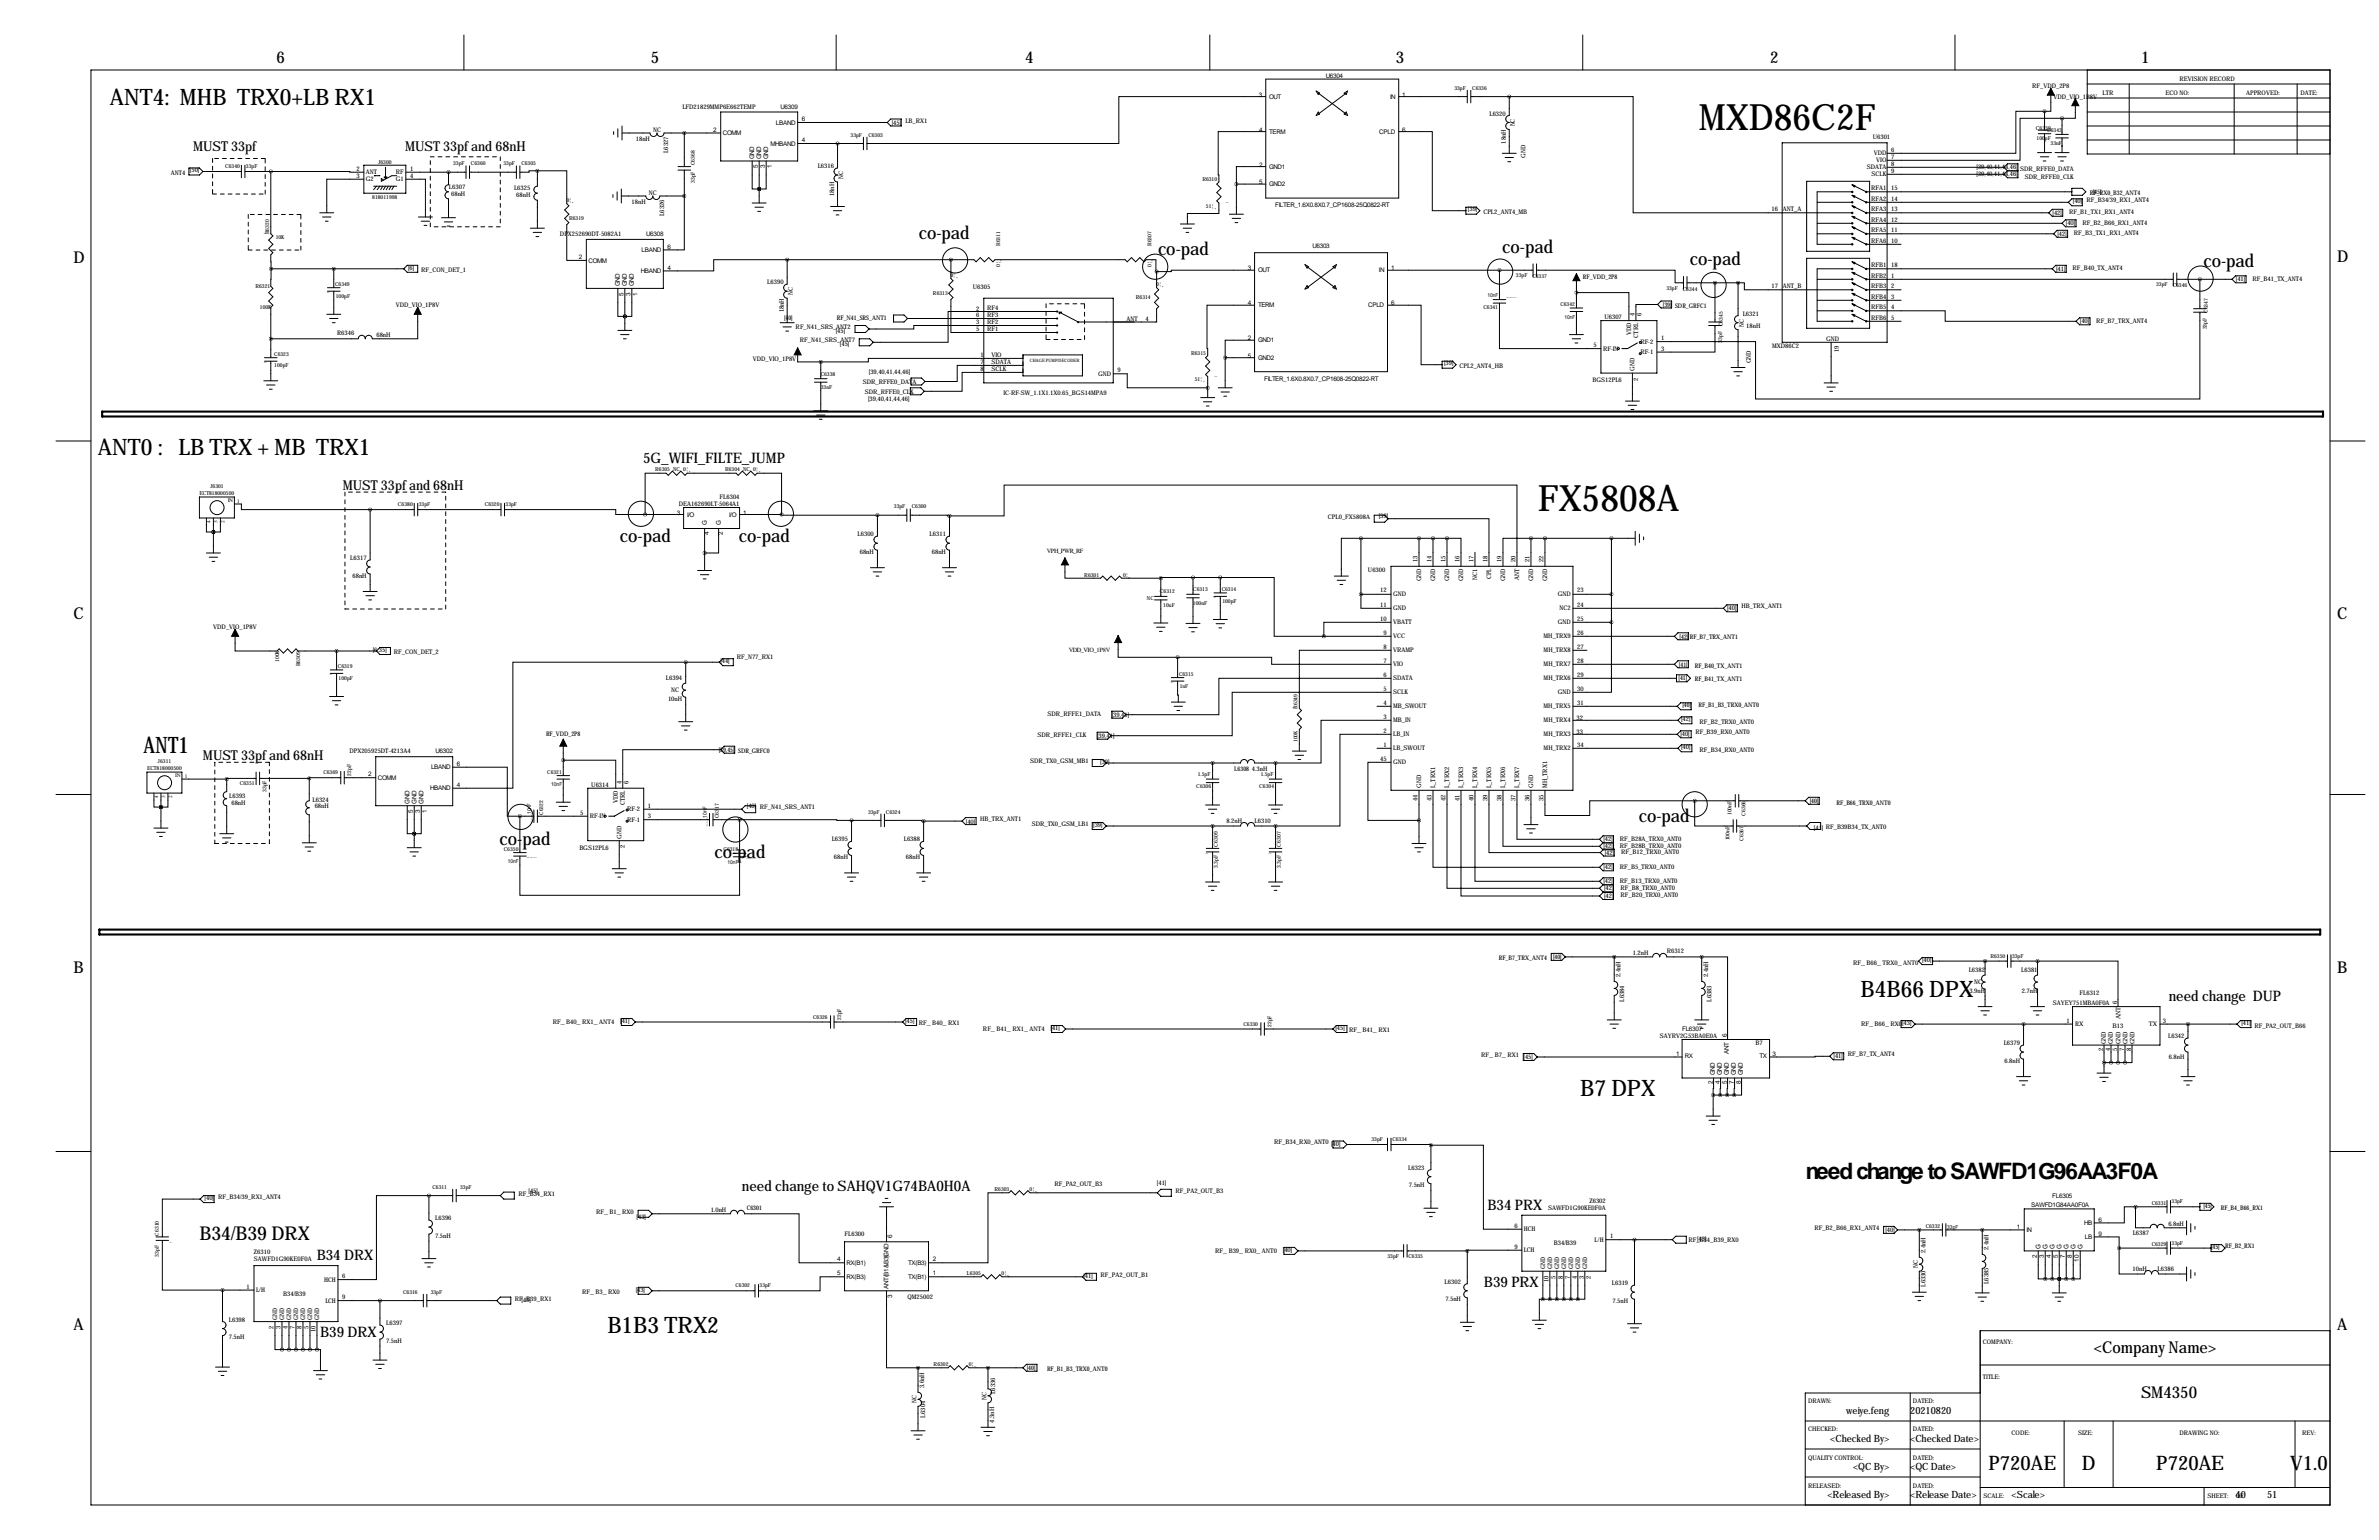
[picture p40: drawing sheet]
<svg xmlns="http://www.w3.org/2000/svg" width="864mm" height="559mm" viewBox="0 0 864 559" stroke-linecap="round" stroke-linejoin="round" font-family="sans-serif">
<defs><g id="words">
<g font-size="13.2">
<text x="616.7" y="47.1">MXD86C2F</text>
<text x="558.3" y="185.5">FX5808A</text>
</g>
<g font-size="8.2">
<text x="39.9" y="38.1">ANT4: MHB TRX0+LB RX1</text>
<text x="35.6" y="165.1">ANT0 : LB TRX + MB TRX1</text>
<text x="52.1" y="273">ANT1</text>
<text x="675.4" y="361.7">B4B66 DPX</text>
<text x="573.6" y="397.8">B7 DPX</text>
<text x="655.6" y="427.7">need change to SAWFD1G96AA3F0A</text>
<text x="220.5" y="483.6">B1B3 TRX2</text>
</g>
<g font-size="7.3">
<text x="721.8" y="533.3">P720AE</text>
<text x="755.7" y="533.3">D</text>
<text x="782.8" y="533.3">P720AE</text>
<text x="831.3" y="533.3">V1.0</text>
</g>
<text font-size="6.9" x="72.4" y="449.8">B34/B39 DRX</text>
<g font-size="6.6">
<text x="333.5" y="86.9">co-pad</text>
<text x="420.4" y="92.5">co-pad</text>
<text x="545.3" y="91.7">co-pad</text>
<text x="613.4" y="96">co-pad</text>
<text x="799.8" y="96.8">co-pad</text>
<text x="225" y="196.6">co-pad</text>
<text x="268.2" y="196.6">co-pad</text>
<text x="594.9" y="298.2">co-pad</text>
<text x="181.4" y="306.6">co-pad</text>
<text x="259.3" y="311.2">co-pad</text>
</g>
<g font-size="5.9">
<text x="100.3" y="22.9">6</text>
<text x="236.2" y="22.9">5</text>
<text x="372.1" y="22.9">4</text>
<text x="506.7" y="22.9">3</text>
<text x="642.6" y="22.9">2</text>
<text x="777.2" y="22.9">1</text>
<text x="26.7" y="95.2">D</text>
<text x="848.4" y="95.2">D</text>
<text x="26.7" y="224.8">C</text>
<text x="848.4" y="224.8">C</text>
<text x="26.7" y="353.1">B</text>
<text x="848.4" y="353.1">B</text>
<text x="26.7" y="482.6">A</text>
<text x="848.4" y="482.6">A</text>
<text x="760.1" y="490.9">&lt;Company Name&gt;</text>
<text x="777.2" y="507.4">SM4350</text>
</g>
<g font-size="5.3">
<text x="233.4" y="167.9">5G_WIFI_FILTE_JUMP</text>
<text x="787.3" y="363.2">need change DUP</text>
<text x="269.4" y="432.1">need change to SAHQV1G74BA0H0A</text>
<text x="540" y="438.9">B34 PRX</text>
<text x="115" y="457.2">B34 DRX</text>
<text x="538.7" y="466.8">B39 PRX</text>
<text x="116.2" y="485.1">B39 DRX</text>
</g>
<g font-size="4.9">
<text x="70.1" y="54.9">MUST 33pf</text>
<text x="147.1" y="54.9">MUST 33pf and 68nH</text>
<text x="124.5" y="177.8">MUST 33pf and 68nH</text>
<text x="73.7" y="275.6">MUST 33pf and 68nH</text>
</g>
<g font-size="3.6">
<text x="670.2" y="513">weiye.feng</text>
<text x="693.4" y="513">20210820</text>
<text x="664.4" y="523.2">&lt;Checked By&gt;</text>
<text x="693.4" y="523.2">&lt;Checked Date&gt;</text>
<text x="672.7" y="533.3">&lt;QC By&gt;</text>
<text x="693.4" y="533.3">&lt;QC Date&gt;</text>
<text x="663.3" y="543.5">&lt;Released By&gt;</text>
<text x="693.4" y="543.5">&lt;Release Date&gt;</text>
<text x="730.3" y="543.5">&lt;Scale&gt;</text>
<text x="811.5" y="543.5">40</text>
<text x="823" y="543.5">51</text>
</g>
<g font-size="2.3">
<text x="481.3" y="28.2">U6304</text>
<text x="791.2" y="29.2">REVISION RECORD</text>
<text x="457" y="35.1">3</text>
<text x="460.8" y="35.8">OUT</text>
<text x="504.6" y="35.8">IN</text>
<text x="509" y="35.1">1</text>
<text x="737.7" y="32">RF_VDD_2P8</text>
<text x="745.5" y="35.8">VDD_VIO_1P8V</text>
<text x="763.3" y="34.3">LTR</text>
<text x="786.1" y="34.3">ECO NO:</text>
<text x="815.3" y="34.3">APPROVED:</text>
<text x="835.2" y="34.3">DATE:</text>
<text x="247.7" y="39.4">LFD21829MMP6E662TEMP</text>
<text x="283.4" y="39.4">U6309</text>
<text x="540.7" y="41.9">L6320</text>
<text x="237.1" y="47.8">NC</text>
<text x="258.9" y="47.8">2</text>
<text x="281.7" y="45.2">LBAND</text>
<text x="291.1" y="43.9">6</text>
<text x="323.7" y="45.2">[45]</text>
<text x="328.7" y="44.5">LB_RX1</text>
<text x="457" y="47.8">4</text>
<text x="509" y="47.8">6</text>
<text x="549.9" y="45.9" transform="rotate(-90 549.9 45.9)">NC</text>
<text x="230.8" y="51.1">18nH</text>
<text x="262.4" y="49">COMM</text>
<text x="279.7" y="52.8">MHBAND</text>
<text x="291.1" y="51.6">4</text>
<text x="460.8" y="48.5">TERM</text>
<text x="500.7" y="48.5">CPLD</text>
<text x="546.6" y="52.1" transform="rotate(-90 546.6 52.1)">18nH</text>
<text x="679.8" y="50.5">U6301</text>
<text x="242.6" y="55.5" transform="rotate(-90 242.6 55.5)">L6327</text>
<text x="273.8" y="57.7" transform="rotate(-90 273.8 57.7)">GND</text>
<text x="276.4" y="57.7" transform="rotate(-90 276.4 57.7)">GND</text>
<text x="278.9" y="57.7" transform="rotate(-90 278.9 57.7)">GND</text>
<text x="553.7" y="57.1" transform="rotate(-90 553.7 57.1)">GND</text>
<text x="680.2" y="56.1">VDD</text>
<text x="681.1" y="58.9">VIO</text>
<text x="686.6" y="55.1">6</text>
<text x="686.6" y="57.7">7</text>
<text x="62" y="63.5">ANT4</text>
<text x="69" y="62.5">[50]</text>
<text x="129.4" y="62">2</text>
<text x="129.4" y="64.5">3</text>
<text x="132.8" y="63.2">ANT</text>
<text x="132.8" y="65.8">G2</text>
<text x="143.7" y="63.2">RF</text>
<text x="143.7" y="65.8">G1</text>
<text x="148.8" y="62">1</text>
<text x="148.8" y="64.5">4</text>
<text x="275.1" y="61.1" transform="rotate(-90 275.1 61.1)">5</text>
<text x="277.6" y="61.1" transform="rotate(-90 277.6 61.1)">3</text>
<text x="280.2" y="61.1" transform="rotate(-90 280.2 61.1)">1</text>
<text x="296.8" y="61">L6316</text>
<text x="306.1" y="64.9" transform="rotate(-90 306.1 64.9)">NC</text>
<text x="457" y="60.5">2</text>
<text x="460.8" y="61.2">GND1</text>
<text x="677.7" y="61.5">SDATA</text>
<text x="679.4" y="64">SCLK</text>
<text x="686.6" y="60.2">8</text>
<text x="686.6" y="62.7">9</text>
<text x="717.5" y="63.8">[39,40,41,44,46]</text>
<text x="717.5" y="61.2">[39,40,41,44,46]</text>
<text x="733.4" y="62.2">SDR_RFFE0_DATA</text>
<text x="735.1" y="64.8">SDR_RFFE0_CLK</text>
<text x="163" y="68.6">L6307</text>
<text x="163.8" y="71.1">68nH</text>
<text x="186.6" y="68.8">L6325</text>
<text x="187.4" y="71.4">68nH</text>
<text x="235.5" y="70.6">NC</text>
<text x="302.8" y="71.2" transform="rotate(-90 302.8 71.2)">18nH</text>
<text x="457" y="66.8">5</text>
<text x="460.8" y="67.6">GND2</text>
<text x="679.2" y="69.1">RFA1</text>
<text x="686.6" y="69.1">15</text>
<text x="758.7" y="70.6">RF_RX0_B32_ANT4</text>
<text x="759.7" y="70.5">[45]</text>
<text x="229.3" y="73.9">18nH</text>
<text x="462.9" y="75.2">FILTER_1.6X0.8X0.7_CP1608-25Q0822-RT</text>
<text x="532.9" y="76.7">[39]</text>
<text x="538.5" y="77.7">CPL2_ANT4_MB</text>
<text x="643" y="76.7">16</text>
<text x="647.2" y="76.7">ANT_A</text>
<text x="679.2" y="76.7">RFA3</text>
<text x="679.2" y="72.9">RFA2</text>
<text x="686.6" y="76.7">13</text>
<text x="686.6" y="72.9">14</text>
<text x="745.1" y="78">[42]</text>
<text x="751.1" y="77.7">RF_B1_TX1_RX1_ANT4</text>
<text x="752.5" y="73.7">[40]</text>
<text x="757.4" y="73.4">RF_B34/39_RX1_ANT4</text>
<text x="241.1" y="78.3" transform="rotate(-90 241.1 78.3)">L6326</text>
<text x="679.2" y="80.5">RFA4</text>
<text x="686.6" y="80.5">12</text>
<text x="749.9" y="81.8">[40]</text>
<text x="755.9" y="81.5">RF_B2_B66_RX1_ANT4</text>
<text x="203.3" y="85.6">DPX252690DT-5082A1</text>
<text x="234.6" y="85.6">U6308</text>
<text x="476.5" y="89.9">U6303</text>
<text x="679.2" y="84.3">RFA5</text>
<text x="679.2" y="88.1">RFA6</text>
<text x="686.6" y="84.3">11</text>
<text x="686.6" y="88.1">10</text>
<text x="746.9" y="85.6">[42]</text>
<text x="752.9" y="85.3">RF_B3_TX1_RX1_ANT4</text>
<text x="210.1" y="94">2</text>
<text x="213.6" y="95.3">COMM</text>
<text x="232.9" y="91.4">LBAND</text>
<text x="242.3" y="90.2">6</text>
<text x="148.1" y="97.8">[6]</text>
<text x="152.9" y="98.8">RF_CON_DET_1</text>
<text x="232.7" y="99.1">HBAND</text>
<text x="242.3" y="97.8">4</text>
<text x="453" y="98">3</text>
<text x="456.7" y="98.8">OUT</text>
<text x="500.6" y="98.8">IN</text>
<text x="505" y="98">1</text>
<text x="574.6" y="101.3">RF_VDD_2P8</text>
<text x="679.2" y="97">RFB1</text>
<text x="679.2" y="100.8">RFB2</text>
<text x="686.6" y="97">18</text>
<text x="686.6" y="100.8">1</text>
<text x="746.4" y="98.3">[41]</text>
<text x="752.4" y="98">RF_B40_TX_ANT4</text>
<text x="817.6" y="101.9">RF_B41_TX_ANT4</text>
<text x="225.1" y="103.9" transform="rotate(-90 225.1 103.9)">GND</text>
<text x="226.3" y="107.4" transform="rotate(-90 226.3 107.4)">5</text>
<text x="227.6" y="103.9" transform="rotate(-90 227.6 103.9)">GND</text>
<text x="228.9" y="107.4" transform="rotate(-90 228.9 107.4)">3</text>
<text x="230.1" y="103.9" transform="rotate(-90 230.1 103.9)">GND</text>
<text x="231.4" y="107.4" transform="rotate(-90 231.4 107.4)">1</text>
<text x="278.5" y="103.1">L6390</text>
<text x="287.8" y="107.1" transform="rotate(-90 287.8 107.1)">NC</text>
<text x="353.2" y="104.9">U6305</text>
<text x="643" y="104.6">17</text>
<text x="647.2" y="104.7">ANT_B</text>
<text x="679.2" y="104.7">RFB3</text>
<text x="686.6" y="104.6">2</text>
<text x="811.7" y="102.1">[41]</text>
<text x="143.7" y="111.5">VDD_VIO_1P8V</text>
<text x="284.5" y="113.3" transform="rotate(-90 284.5 113.3)">18nH</text>
<text x="354.4" y="112.8">2</text>
<text x="358.4" y="112.5">RF4</text>
<text x="453" y="110.7">4</text>
<text x="456.7" y="111.5">TERM</text>
<text x="496.6" y="111.5">CPLD</text>
<text x="505" y="110.7">6</text>
<text x="603.6" y="111.4">[39] SDR_GRFC1</text>
<text x="679.2" y="108.5">RFB4</text>
<text x="679.2" y="112.3">RFB5</text>
<text x="686.6" y="108.5">3</text>
<text x="686.6" y="112.3">4</text>
<text x="284.6" y="116">[40]</text>
<text x="288.8" y="119.4">RF_N41_SRS_ANT2</text>
<text x="303.8" y="116.1">RF_N41_SRS_ANT1</text>
<text x="354.4" y="115.1">6</text>
<text x="354.4" y="117.6">3</text>
<text x="358.4" y="115.1">RF3</text>
<text x="358.4" y="117.6">RF2</text>
<text x="408.9" y="116.3">ANT</text>
<text x="415.8" y="116.3">4</text>
<text x="582.4" y="115.8">U6307</text>
<text x="593.4" y="114.8" transform="rotate(-90 593.4 114.8)">4</text>
<text x="595.9" y="114.8" transform="rotate(-90 595.9 114.8)">6</text>
<text x="632.6" y="114.8">L6321</text>
<text x="633" y="118.5" transform="rotate(-90 633 118.5)">NC</text>
<text x="633.9" y="119.1">18nH</text>
<text x="679.2" y="116.1">RFB6</text>
<text x="686.6" y="116.1">5</text>
<text x="755" y="117.4">[40]</text>
<text x="761" y="117.1">RF_B7_TRX_ANT4</text>
<text x="122.4" y="121.7">R6346</text>
<text x="136.7" y="122.2">68nH</text>
<text x="290.3" y="124.2">RF_N41_SRS_ANT7</text>
<text x="303.4" y="120.7">[45]</text>
<text x="304.9" y="125.5">[45]</text>
<text x="354.4" y="120.1">5</text>
<text x="358.4" y="120.1">RF1</text>
<text x="453" y="123.4">2</text>
<text x="456.7" y="124.2">GND1</text>
<text x="578.4" y="126">5</text>
<text x="592.1" y="121.7" transform="rotate(-90 592.1 121.7)">VDD</text>
<text x="594.6" y="122.5" transform="rotate(-90 594.6 122.5)">CTRL</text>
<text x="595.5" y="124.7">RF-2</text>
<text x="603" y="123.4">1</text>
<text x="662.9" y="123.7">GND</text>
<text x="273.3" y="131.1">VDD_VIO_1P8V</text>
<text x="355.9" y="129.5">1</text>
<text x="359.9" y="129.5">VIO</text>
<text x="453" y="129.8">5</text>
<text x="456.7" y="130.6">GND2</text>
<text x="581.9" y="127.3">RF-IN</text>
<text x="595.5" y="128.5">RF-1</text>
<text x="603" y="127.3">3</text>
<text x="635.5" y="131.8" transform="rotate(-90 635.5 131.8)">GND</text>
<text x="643.3" y="126.2">MXD86C2</text>
<text x="667.5" y="127.9" transform="rotate(-90 667.5 127.9)">19</text>
<text x="315.4" y="135.6">[39,40,41,44,46]</text>
<text x="355.9" y="132.1">7</text>
<text x="355.9" y="134.6">8</text>
<text x="359.9" y="132.1">SDATA</text>
<text x="359.9" y="134.6">SCLK</text>
<text x="398.6" y="136.4">GND</text>
<text x="405.6" y="135.1">9</text>
<text x="524.2" y="132.6">[39]</text>
<text x="529.8" y="133.6">CPL2_ANT4_HB</text>
<text x="593.4" y="134.6" transform="rotate(-90 593.4 134.6)">GND</text>
<text x="313.2" y="139.2">SDR_RFFE0_DATA</text>
<text x="313.9" y="143">SDR_RFFE0_CLK</text>
<text x="364.2" y="143.3">IC-RF-SW_1.1X1.1X0.65_BGS14MPA9</text>
<text x="458.9" y="138.2">FILTER_1.6X0.8X0.7_CP1608-25Q0822-RT</text>
<text x="578.1" y="138.7">BGS12PL6</text>
<text x="594.6" y="138.1" transform="rotate(-90 594.6 138.1)">2</text>
<text x="315.2" y="145.6">[39,40,41,44,46]</text>
<text x="246.5" y="183.6">DEA162690LT-5064A1</text>
<text x="261.2" y="181.1">FL6304</text>
<text x="245.7" y="186.7">3</text>
<text x="249.4" y="187.5">I/O</text>
<text x="256.5" y="190.5" transform="rotate(-90 256.5 190.5)">G</text>
<text x="261.6" y="190.5" transform="rotate(-90 261.6 190.5)">G</text>
<text x="264.7" y="187.5">I/O</text>
<text x="269.7" y="186.7">1</text>
<text x="482" y="188.2">CPL0_FX5808A</text>
<text x="500.5" y="188">[39]</text>
<text x="257.3" y="194.2" transform="rotate(-90 257.3 194.2)">4</text>
<text x="262.4" y="194.2" transform="rotate(-90 262.4 194.2)">2</text>
<text x="311.3" y="194.6">L6300</text>
<text x="337.5" y="194.6">L6311</text>
<text x="127.2" y="203.2">L6317</text>
<text x="312.1" y="200.9">68nH</text>
<text x="338.3" y="200.9">68nH</text>
<text x="380" y="200.6">VPH_PWR_RF</text>
<text x="514.6" y="204" transform="rotate(-90 514.6 204)">13</text>
<text x="519.7" y="204" transform="rotate(-90 519.7 204)">14</text>
<text x="524.8" y="204" transform="rotate(-90 524.8 204)">15</text>
<text x="529.8" y="204" transform="rotate(-90 529.8 204)">16</text>
<text x="534.9" y="203.9" transform="rotate(-90 534.9 203.9)">17</text>
<text x="540" y="204" transform="rotate(-90 540 204)">18</text>
<text x="545.1" y="204" transform="rotate(-90 545.1 204)">19</text>
<text x="550.2" y="204" transform="rotate(-90 550.2 204)">20</text>
<text x="555.2" y="204" transform="rotate(-90 555.2 204)">21</text>
<text x="560.3" y="204" transform="rotate(-90 560.3 204)">22</text>
<text x="128" y="209.6">68nH</text>
<text x="496.6" y="207.5">U6300</text>
<text x="501" y="214.9">12</text>
<text x="515.9" y="211" transform="rotate(-90 515.9 211)">GND</text>
<text x="521" y="211" transform="rotate(-90 521 211)">GND</text>
<text x="526" y="211" transform="rotate(-90 526 211)">GND</text>
<text x="531.1" y="211" transform="rotate(-90 531.1 211)">GND</text>
<text x="536.2" y="210.3" transform="rotate(-90 536.2 210.3)">NC1</text>
<text x="541.3" y="210.2" transform="rotate(-90 541.3 210.2)">CPL</text>
<text x="546.4" y="211" transform="rotate(-90 546.4 211)">GND</text>
<text x="551.4" y="210.3" transform="rotate(-90 551.4 210.3)">ANT</text>
<text x="556.5" y="211" transform="rotate(-90 556.5 211)">GND</text>
<text x="561.6" y="211" transform="rotate(-90 561.6 211)">GND</text>
<text x="572.5" y="214.9">23</text>
<text x="501.1" y="220.2">11</text>
<text x="505.7" y="216.4">GND</text>
<text x="505.7" y="221.5">GND</text>
<text x="565.5" y="216.4">GND</text>
<text x="566.2" y="221.5">NC2</text>
<text x="572.5" y="220.2">24</text>
<text x="627" y="221.5">[40]</text>
<text x="632.2" y="220.7">HB_TRX_ANT1</text>
<text x="501" y="225.3">10</text>
<text x="505.7" y="226.6">VBATT</text>
<text x="565.5" y="226.6">GND</text>
<text x="572.5" y="225.3">25</text>
<text x="77.4" y="228.3">VDD_VIO_1P8V</text>
<text x="502.2" y="230.4">9</text>
<text x="505.7" y="231.7">VCC</text>
<text x="560.3" y="231.7">MH_TRX9</text>
<text x="572.5" y="230.4">26</text>
<text x="609.7" y="231.8">[42]</text>
<text x="613.4" y="231.9">RF_B7_TRX_ANT1</text>
<text x="135.3" y="236.5">[6,35]</text>
<text x="143" y="237.5">RF_CON_DET_2</text>
<text x="267.5" y="239">RF_N77_RX1</text>
<text x="388" y="236.4">VDD_VIO_1P8V</text>
<text x="502.2" y="235.5">8</text>
<text x="505.7" y="236.7">VRAMP</text>
<text x="560.3" y="236.7">MH_TRX8</text>
<text x="572.5" y="235.5">27</text>
<text x="261.5" y="240.5">[44]</text>
<text x="502.2" y="240.5">7</text>
<text x="502.2" y="245.6">6</text>
<text x="505.7" y="241.8">VIO</text>
<text x="560.3" y="241.8">MH_TRX7</text>
<text x="572.5" y="245.6">29</text>
<text x="572.5" y="240.5">28</text>
<text x="609.5" y="242">[41]</text>
<text x="615.2" y="242.3">RF_B40_TX_ANT1</text>
<text x="241.7" y="246.9">L6394</text>
<text x="243.7" y="251.2">NC</text>
<text x="502.2" y="250.7">5</text>
<text x="505.7" y="252">SCLK</text>
<text x="505.7" y="246.9">SDATA</text>
<text x="560.3" y="246.9">MH_TRX6</text>
<text x="565.5" y="252">GND</text>
<text x="572.5" y="250.7">30</text>
<text x="609.3" y="246.8">[41]</text>
<text x="615.2" y="247.1">RF_B41_TX_ANT1</text>
<text x="242.5" y="254.5">10nH</text>
<text x="502.2" y="255.8">4</text>
<text x="505.7" y="257.1">MB_SWOUT</text>
<text x="560.3" y="257.1">MH_TRX5</text>
<text x="572.5" y="255.8">31</text>
<text x="610.8" y="256.7">[40]</text>
<text x="616.6" y="256.5">RF_B1_B3_TRX0_ANT0</text>
<text x="380.3" y="259.8">SDR_RFFE1_DATA</text>
<text x="403.6" y="260.1">[39,41]</text>
<text x="502.2" y="260.9">3</text>
<text x="505.7" y="262.1">MB_IN</text>
<text x="560.4" y="262.1">MH_TRX4</text>
<text x="572.3" y="261.4">32</text>
<text x="610.2" y="261.6">[42]</text>
<text x="617" y="262.9">RF_B2_TRX0_ANT0</text>
<text x="198.2" y="267">RF_VDD_2P8</text>
<text x="376.7" y="267.5">SDR_RFFE1_CLK</text>
<text x="398.3" y="267.7">[39,41]</text>
<text x="502.2" y="265.9">2</text>
<text x="505.7" y="267.2">LB_IN</text>
<text x="560.4" y="267.2">MH_TRX3</text>
<text x="572.3" y="266.4">33</text>
<text x="610" y="267">[40]</text>
<text x="615.4" y="266.4">RF_B39_RX0_ANT0</text>
<text x="126.8" y="273.3">DPX205925DT-4213A4</text>
<text x="158.1" y="273.3">U6302</text>
<text x="260.9" y="273">[39,45]</text>
<text x="268" y="273.3">SDR_GRFC0</text>
<text x="502.2" y="271">1</text>
<text x="505.7" y="272.3">LB_SWOUT</text>
<text x="560.4" y="272.3">MH_TRX2</text>
<text x="572.5" y="271">34</text>
<text x="610.2" y="271.8">[40]</text>
<text x="617" y="273">RF_B34_RX0_ANT0</text>
<text x="133.7" y="281.7">2</text>
<text x="156.5" y="279.1">LBAND</text>
<text x="165.9" y="277.9">6</text>
<text x="374" y="276.9">SDR_TX0_GSM_MB1</text>
<text x="399.4" y="277.1">[39]</text>
<text x="448.1" y="279.9">L6308</text>
<text x="454.4" y="279.9">4.3nH</text>
<text x="501.1" y="276.1">45</text>
<text x="505.7" y="277.4">GND</text>
<text x="137.2" y="283">COMM</text>
<text x="156.2" y="286.8">HBAND</text>
<text x="165.9" y="285.5">4</text>
<text x="214.7" y="285.5">U6314</text>
<text x="225.6" y="284.5" transform="rotate(-90 225.6 284.5)">4</text>
<text x="228.1" y="284.5" transform="rotate(-90 228.1 284.5)">6</text>
<text x="515.9" y="286" transform="rotate(-90 515.9 286)">GND</text>
<text x="521" y="286" transform="rotate(-90 521 286)">L_TRX1</text>
<text x="526" y="286" transform="rotate(-90 526 286)">L_TRX2</text>
<text x="531.1" y="286" transform="rotate(-90 531.1 286)">L_TRX3</text>
<text x="536.2" y="286" transform="rotate(-90 536.2 286)">L_TRX4</text>
<text x="541.3" y="286" transform="rotate(-90 541.3 286)">L_TRX5</text>
<text x="546.4" y="286" transform="rotate(-90 546.4 286)">L_TRX6</text>
<text x="551.4" y="286" transform="rotate(-90 551.4 286)">L_TRX7</text>
<text x="556.5" y="286" transform="rotate(-90 556.5 286)">GND</text>
<text x="561.6" y="286" transform="rotate(-90 561.6 286)">MH_TRX1</text>
<text x="83.2" y="289.6">L6393</text>
<text x="84" y="292.1">68nH</text>
<text x="113.4" y="290.8">L6324</text>
<text x="114.2" y="293.4">68nH</text>
<text x="148.6" y="291.6" transform="rotate(-90 148.6 291.6)">GND</text>
<text x="151.1" y="291.6" transform="rotate(-90 151.1 291.6)">GND</text>
<text x="153.7" y="291.6" transform="rotate(-90 153.7 291.6)">GND</text>
<text x="224.3" y="291.4" transform="rotate(-90 224.3 291.4)">VDD</text>
<text x="226.8" y="292.2" transform="rotate(-90 226.8 292.2)">CTRL</text>
<text x="235.2" y="293.1">1</text>
<text x="271.1" y="293.1">[40]</text>
<text x="275.8" y="293.6">RF_N41_SRS_ANT1</text>
<text x="514.6" y="290.7" transform="rotate(-90 514.6 290.7)">44</text>
<text x="519.7" y="290.7" transform="rotate(-90 519.7 290.7)">43</text>
<text x="524.8" y="290.7" transform="rotate(-90 524.8 290.7)">42</text>
<text x="529.8" y="290.7" transform="rotate(-90 529.8 290.7)">41</text>
<text x="534.9" y="290.7" transform="rotate(-90 534.9 290.7)">40</text>
<text x="540" y="290.7" transform="rotate(-90 540 290.7)">39</text>
<text x="545.1" y="290.7" transform="rotate(-90 545.1 290.7)">38</text>
<text x="550.2" y="290.7" transform="rotate(-90 550.2 290.7)">37</text>
<text x="555.2" y="290.7" transform="rotate(-90 555.2 290.7)">36</text>
<text x="560.3" y="290.7" transform="rotate(-90 560.3 290.7)">35</text>
<text x="657" y="291.5">[40]</text>
<text x="666.7" y="292.1">RF_B66_TRX0_ANT0</text>
<text x="149.9" y="295.1" transform="rotate(-90 149.9 295.1)">5</text>
<text x="152.4" y="295.1" transform="rotate(-90 152.4 295.1)">3</text>
<text x="154.9" y="295.1" transform="rotate(-90 154.9 295.1)">1</text>
<text x="210.6" y="295.7">5</text>
<text x="214.1" y="296.9">RF-IN</text>
<text x="227.7" y="294.4">RF-2</text>
<text x="227.7" y="298.2">RF-1</text>
<text x="235.2" y="296.9">3</text>
<text x="350.6" y="299">[40]</text>
<text x="355.8" y="297.9">HB_TRX_ANT1</text>
<text x="374.5" y="299.7">SDR_TX0_GSM_LB1</text>
<text x="396.9" y="300">[39]</text>
<text x="445.3" y="298.4">8.2nH</text>
<text x="455.4" y="298.4">L6310</text>
<text x="225.6" y="304.3" transform="rotate(-90 225.6 304.3)">GND</text>
<text x="301.9" y="305.3">L6395</text>
<text x="328.1" y="305.3">L6388</text>
<text x="582" y="305.3">[42]</text>
<text x="588" y="305.1">RF_B28A_TRX0_ANT0</text>
<text x="658.5" y="301">[41] RF_B39B34_TX_ANT0</text>
<text x="210.3" y="308.4">BGS12PL6</text>
<text x="226.8" y="307.8" transform="rotate(-90 226.8 307.8)">2</text>
<text x="302.7" y="311.7">68nH</text>
<text x="328.9" y="311.7">68nH</text>
<text x="582" y="307.9">[42]</text>
<text x="582.6" y="310.1">[42]</text>
<text x="588" y="307.6">RF_B28B_TRX0_ANT0</text>
<text x="588.5" y="309.9">RF_B12_TRX0_ANT0</text>
<text x="582" y="315.5">[42]</text>
<text x="588" y="315.2">RF_B5_TRX0_ANT0</text>
<text x="582" y="320.6">[42]</text>
<text x="582.3" y="323.1">[42]</text>
<text x="588" y="320.3">RF_B13_TRX0_ANT0</text>
<text x="588.3" y="322.8">RF_B8_TRX0_ANT0</text>
<text x="582.3" y="325.9">[42]</text>
<text x="588.3" y="325.6">RF_B20_TRX0_ANT0</text>
<text x="592.8" y="346.5">1.2nH</text>
<text x="605" y="345.9">R6312</text>
<text x="544.1" y="348.5">RF_B7_TRX_ANT4</text>
<text x="563.8" y="348.1">[40]</text>
<text x="672.7" y="350">RF_B66_TRX0_ANT0</text>
<text x="697.7" y="349">[40]</text>
<text x="714.7" y="352.8">L6382</text>
<text x="733.7" y="352.8">L6381</text>
<text x="588.3" y="354.6" transform="rotate(-90 588.3 354.6)">2.4nH</text>
<text x="620" y="354.6" transform="rotate(-90 620 354.6)">2.4nH</text>
<text x="716.6" y="357.1">NC</text>
<text x="589.5" y="363.5" transform="rotate(-90 589.5 363.5)">L6384</text>
<text x="621.3" y="363.5" transform="rotate(-90 621.3 363.5)">L6383</text>
<text x="714.9" y="360.4">3.9nH</text>
<text x="734" y="360.4">2.7nH</text>
<text x="745.3" y="364.5">SAYEY751MBA0F0A</text>
<text x="754.9" y="360.9">FL6312</text>
<text x="768.6" y="364.2" transform="rotate(-90 768.6 364.2)">6</text>
<text x="200.6" y="371.6">RF_B40_RX1_ANT4</text>
<text x="225.2" y="371.4">[41]</text>
<text x="328.5" y="371.4">[45]</text>
<text x="333.5" y="371.9">RF_B40_RX1</text>
<text x="690.5" y="371.9">[43]</text>
<text x="750.1" y="371.3">1</text>
<text x="769.8" y="369.9" transform="rotate(-90 769.8 369.9)">ANT</text>
<text x="785.1" y="371.3">3</text>
<text x="813.7" y="371.9">[41]</text>
<text x="356.8" y="374.1">RF_B41_RX1_ANT4</text>
<text x="381.4" y="373.9">[41]</text>
<text x="484.8" y="373.9">[45]</text>
<text x="489.7" y="374.4">RF_B41_RX1</text>
<text x="602.5" y="376.7">SAYRV2G53BA0E0A</text>
<text x="610.6" y="374.1">FL6307</text>
<text x="626.9" y="376.2" transform="rotate(-90 626.9 376.2)">6</text>
<text x="675.6" y="372.4">RF_B66_RX0</text>
<text x="753.4" y="372.3">RX</text>
<text x="766.9" y="373">B13</text>
<text x="780.1" y="372.3">TX</text>
<text x="787.1" y="376.7">L6342</text>
<text x="818.4" y="372.9">RF_PA2_OUT_B66</text>
<text x="537.7" y="383.5">RF_B7_RX1</text>
<text x="608.4" y="383.3">1</text>
<text x="627.6" y="382.3" transform="rotate(-90 627.6 382.3)">ANT</text>
<text x="637.2" y="379.2">B7</text>
<text x="643.4" y="383.3">3</text>
<text x="665.6" y="383.8">[41]</text>
<text x="670.8" y="383.3">RF_B7_TX_ANT4</text>
<text x="727.4" y="379.2">L6379</text>
<text x="763.5" y="381.4" transform="rotate(-90 763.5 381.4)">2</text>
<text x="764.4" y="379" transform="rotate(-90 764.4 379)">GND</text>
<text x="766.1" y="381.4" transform="rotate(-90 766.1 381.4)">4</text>
<text x="767" y="379" transform="rotate(-90 767 379)">GND</text>
<text x="768.6" y="381.4" transform="rotate(-90 768.6 381.4)">5</text>
<text x="769.8" y="379" transform="rotate(-90 769.8 379)">GND</text>
<text x="771.1" y="381.4" transform="rotate(-90 771.1 381.4)">7</text>
<text x="772.3" y="379" transform="rotate(-90 772.3 379)">GND</text>
<text x="773.7" y="381.4" transform="rotate(-90 773.7 381.4)">8</text>
<text x="774.8" y="379" transform="rotate(-90 774.8 379)">GND</text>
<text x="553.1" y="384.3">[45]</text>
<text x="611.6" y="384.1">RX</text>
<text x="638.7" y="384.1">TX</text>
<text x="727.6" y="385.6">6.8nH</text>
<text x="787.3" y="384.3">6.8nH</text>
<text x="621.8" y="393.4" transform="rotate(-90 621.8 393.4)">2</text>
<text x="622.6" y="390.1" transform="rotate(-90 622.6 390.1)">GND</text>
<text x="624.3" y="393.4" transform="rotate(-90 624.3 393.4)">4</text>
<text x="625.1" y="390.1" transform="rotate(-90 625.1 390.1)">GND</text>
<text x="626.9" y="393.4" transform="rotate(-90 626.9 393.4)">5</text>
<text x="627.6" y="390.1" transform="rotate(-90 627.6 390.1)">GND</text>
<text x="629.4" y="393.4" transform="rotate(-90 629.4 393.4)">7</text>
<text x="630.2" y="390.1" transform="rotate(-90 630.2 390.1)">GND</text>
<text x="632" y="393.4" transform="rotate(-90 632 393.4)">8</text>
<text x="632.7" y="390.1" transform="rotate(-90 632.7 390.1)">GND</text>
<text x="462.6" y="415.3">RF_B34_RX0_ANT0 [40]</text>
<text x="511.2" y="424.5">L6323</text>
<text x="382.8" y="430.3">RF_PA2_OUT_B3</text>
<text x="420" y="430">[41]</text>
<text x="511.5" y="430.8">7.5nH</text>
<text x="74.3" y="435.4">[40]</text>
<text x="79.2" y="435.1">RF_B34/39_RX1_ANT4</text>
<text x="188.2" y="433.8">RF_B34_RX1</text>
<text x="191.9" y="432.8">[45]</text>
<text x="426.7" y="432.8">RF_PA2_OUT_B3</text>
<text x="577" y="436.7">Z6302</text>
<text x="737.4" y="437.9">SAWFD1G84AA0F0A</text>
<text x="745" y="434.8">FL6305</text>
<text x="158" y="442.8">L6396</text>
<text x="216.4" y="440.4">RF_B1_RX0</text>
<text x="231.1" y="442.5">[43]</text>
<text x="258" y="439.7">1.0nH</text>
<text x="271.1" y="439.2">C6301</text>
<text x="562" y="439.2">SAWFD1G90KE0F0A</text>
<text x="761.7" y="443.2">6</text>
<text x="799.8" y="438.3">[45]</text>
<text x="806.2" y="439.2">RF_B4_B66_RX1</text>
<text x="158" y="449.1">7.5nH</text>
<text x="306.6" y="448.3">FL6300</text>
<text x="323.9" y="449.1" transform="rotate(-90 323.9 449.1)">6</text>
<text x="549.7" y="445.5">6</text>
<text x="553.2" y="446.8">HCH</text>
<text x="584.5" y="449.3">1</text>
<text x="658.6" y="446.3">RF_B2_B66_RX1_ANT4</text>
<text x="684.4" y="447.1">[40]</text>
<text x="732.1" y="445.8">1</text>
<text x="735.6" y="447">IN</text>
<text x="756.6" y="444.5">HB</text>
<text x="756.8" y="449.6">LB</text>
<text x="761.7" y="448.3">9</text>
<text x="774.2" y="448.1">L6387</text>
<text x="787.1" y="444.8">6.8nH</text>
<text x="92.2" y="455">Z6310</text>
<text x="441.2" y="454.7">RF_B39_RX0_ANT0</text>
<text x="465.7" y="454.4">[40]</text>
<text x="549.7" y="453.1">9</text>
<text x="553.2" y="454.4">LCH</text>
<text x="564.1" y="451.9">B34/B39</text>
<text x="578.9" y="450.6">L/H</text>
<text x="612.9" y="450.6">RF_B34_B39_RX0</text>
<text x="616.1" y="450.3">[43]</text>
<text x="699" y="454.7" transform="rotate(-90 699 454.7)">2.4nH</text>
<text x="721.9" y="453.6" transform="rotate(-90 721.9 453.6)">2.4nH</text>
<text x="740.7" y="453.1" transform="rotate(-90 740.7 453.1)">G</text>
<text x="743.2" y="453.1" transform="rotate(-90 743.2 453.1)">G</text>
<text x="745.7" y="453.1" transform="rotate(-90 745.7 453.1)">G</text>
<text x="748.3" y="453.1" transform="rotate(-90 748.3 453.1)">G</text>
<text x="750.8" y="453.1" transform="rotate(-90 750.8 453.1)">G</text>
<text x="753.4" y="453.1" transform="rotate(-90 753.4 453.1)">G</text>
<text x="755.9" y="453.1" transform="rotate(-90 755.9 453.1)">G</text>
<text x="802.6" y="453.3">[45]</text>
<text x="807.7" y="452.9">RF_B2_RX1</text>
<text x="92.2" y="457.5">SAWFD1G90KE0F0A</text>
<text x="303.9" y="457.7">4</text>
<text x="307.3" y="459">RX(B1)</text>
<text x="329.7" y="459">TX(B3)</text>
<text x="338.6" y="457.7">2</text>
<text x="560.9" y="460.5" transform="rotate(-90 560.9 460.5)">GND</text>
<text x="563.4" y="460.5" transform="rotate(-90 563.4 460.5)">GND</text>
<text x="565.9" y="460.5" transform="rotate(-90 565.9 460.5)">GND</text>
<text x="568.5" y="460.5" transform="rotate(-90 568.5 460.5)">GND</text>
<text x="571" y="460.5" transform="rotate(-90 571 460.5)">GND</text>
<text x="573.6" y="460.5" transform="rotate(-90 573.6 460.5)">GND</text>
<text x="576.1" y="460.5" transform="rotate(-90 576.1 460.5)">GND</text>
<text x="696.2" y="460.2" transform="rotate(-90 696.2 460.2)">NC</text>
<text x="739.4" y="456.6" transform="rotate(-90 739.4 456.6)">2</text>
<text x="741.9" y="456.6" transform="rotate(-90 741.9 456.6)">3</text>
<text x="744.5" y="456.6" transform="rotate(-90 744.5 456.6)">4</text>
<text x="747" y="456.6" transform="rotate(-90 747 456.6)">5</text>
<text x="749.6" y="456.6" transform="rotate(-90 749.6 456.6)">7</text>
<text x="752.1" y="456.6" transform="rotate(-90 752.1 456.6)">8</text>
<text x="754.6" y="457.8" transform="rotate(-90 754.6 457.8)">10</text>
<text x="774.1" y="461">10nH</text>
<text x="783.2" y="461">L6386</text>
<text x="89.5" y="467.6">1</text>
<text x="117.7" y="465.1">HCH</text>
<text x="124.2" y="463.8">6</text>
<text x="303.9" y="462.8">5</text>
<text x="307.3" y="464.1">RX(B3)</text>
<text x="322.6" y="467.6" transform="rotate(-90 322.6 467.6)">ANT(B1&amp;B3)GND</text>
<text x="329.7" y="464.1">TX(B1)</text>
<text x="338.6" y="462.8">1</text>
<text x="393.3" y="463.6">[41]</text>
<text x="399.5" y="463.3">RF_PA2_OUT_B1</text>
<text x="524.4" y="465.9">L6302</text>
<text x="562.2" y="465.2" transform="rotate(-90 562.2 465.2)">10</text>
<text x="564.7" y="464" transform="rotate(-90 564.7 464)">5</text>
<text x="567.3" y="464" transform="rotate(-90 567.3 464)">8</text>
<text x="569.8" y="464" transform="rotate(-90 569.8 464)">7</text>
<text x="572.4" y="464" transform="rotate(-90 572.4 464)">4</text>
<text x="574.9" y="464" transform="rotate(-90 574.9 464)">3</text>
<text x="577.4" y="464" transform="rotate(-90 577.4 464)">2</text>
<text x="585.1" y="466.4">L6319</text>
<text x="699" y="466.9" transform="rotate(-90 699 466.9)">L6330</text>
<text x="721.9" y="465.8" transform="rotate(-90 721.9 465.8)">L6385</text>
<text x="93" y="468.9">L/H</text>
<text x="102.8" y="470.2">B34/B39</text>
<text x="118.1" y="472.7">LCH</text>
<text x="124.2" y="471.4">9</text>
<text x="186.9" y="471.9">RF_B39_RX1</text>
<text x="189.3" y="472.5">[45]</text>
<text x="211.3" y="469.6">RF_B3_RX0</text>
<text x="230.8" y="468.6">[43]</text>
<text x="323.9" y="471.1" transform="rotate(-90 323.9 471.1)">3</text>
<text x="329.4" y="471.2">QM25002</text>
<text x="524.7" y="472.2">7.5nH</text>
<text x="585.4" y="472.7">7.5nH</text>
<text x="83.1" y="479.6">L6398</text>
<text x="100.6" y="478.8" transform="rotate(-90 100.6 478.8)">GND</text>
<text x="103.2" y="478.8" transform="rotate(-90 103.2 478.8)">GND</text>
<text x="105.7" y="478.8" transform="rotate(-90 105.7 478.8)">GND</text>
<text x="108.2" y="478.8" transform="rotate(-90 108.2 478.8)">GND</text>
<text x="110.8" y="478.8" transform="rotate(-90 110.8 478.8)">GND</text>
<text x="113.3" y="478.8" transform="rotate(-90 113.3 478.8)">GND</text>
<text x="115.9" y="478.8" transform="rotate(-90 115.9 478.8)">GND</text>
<text x="83.1" y="486">7.5nH</text>
<text x="99.3" y="482.3" transform="rotate(-90 99.3 482.3)">2</text>
<text x="101.9" y="482.3" transform="rotate(-90 101.9 482.3)">3</text>
<text x="104.4" y="482.3" transform="rotate(-90 104.4 482.3)">4</text>
<text x="106.9" y="482.3" transform="rotate(-90 106.9 482.3)">7</text>
<text x="109.5" y="482.3" transform="rotate(-90 109.5 482.3)">8</text>
<text x="112" y="482.3" transform="rotate(-90 112 482.3)">5</text>
<text x="114.5" y="483.5" transform="rotate(-90 114.5 483.5)">10</text>
<text x="140.2" y="480.9">L6397</text>
<text x="140.2" y="487.2">7.5nH</text>
<text x="719.8" y="487.7">COMPANY:</text>
<text x="372.8" y="497">[40]</text>
<text x="380.1" y="497.3">RF_B1_B3_TRX0_ANT0</text>
<text x="335.5" y="503.7" transform="rotate(-90 335.5 503.7)">3.6nH</text>
<text x="719.8" y="500.4">TITLE:</text>
<text x="332.7" y="509.2" transform="rotate(-90 332.7 509.2)">NC</text>
<text x="358.1" y="507.9" transform="rotate(-90 358.1 507.9)">NC</text>
<text x="361.2" y="505.9" transform="rotate(-90 361.2 505.9)">L6336</text>
<text x="656.3" y="509.3">DRAWN:</text>
<text x="694.4" y="509.3">DATED:</text>
<text x="335.8" y="514.3" transform="rotate(-90 335.8 514.3)">L6304</text>
<text x="360.9" y="516.2" transform="rotate(-90 360.9 516.2)">4.3nH</text>
<text x="656.3" y="519.4">CHECKED:</text>
<text x="694.4" y="519.4">DATED:</text>
<text x="730.2" y="520.7">CODE:</text>
<text x="754.4" y="520.7">SIZE:</text>
<text x="791.2" y="520.7">DRAWING NO:</text>
<text x="835.7" y="520.7">REV:</text>
<text x="656.3" y="529.6">QUALITY CONTROL:</text>
<text x="694.4" y="529.6">DATED:</text>
<text x="656.3" y="539.8">RELEASED:</text>
<text x="694.4" y="539.8">DATED:</text>
<text x="720.1" y="543.6">SCALE:</text>
<text x="801.4" y="543.6">SHEET:</text>
<text x="811.6" y="543.6">OF</text>
</g>
<g font-size="2">
<text x="528" y="32.6">33pF</text>
<text x="534.4" y="32.6">C6336</text>
<text x="739.1" y="47">C6339</text>
<text x="743.1" y="47.9">C6343</text>
<text x="308.8" y="49.6">33pF</text>
<text x="315.2" y="49.6">C6303</text>
<text x="739.3" y="50.8">100pF</text>
<text x="744.4" y="52.5">33nF</text>
<text x="137.2" y="59.3">J6300</text>
<text x="164.5" y="60">33pF</text>
<text x="171" y="60">C6360</text>
<text x="182.8" y="60">33pF</text>
<text x="189.3" y="60">C6305</text>
<text x="252.2" y="59.9" transform="rotate(-90 252.2 59.9)">C6368</text>
<text x="81.7" y="61">C6340</text>
<text x="89.3" y="61">33pF</text>
<text x="436.5" y="65.7">R6310</text>
<text x="252.2" y="66.4" transform="rotate(-90 252.2 66.4)">33pF</text>
<text x="135.1" y="72">818011998</text>
<text x="205.6" y="73.3">0¦¸</text>
<text x="437.8" y="75.3">51¦¸</text>
<text x="206.6" y="79.9">R6319</text>
<text x="97.7" y="85" transform="rotate(-90 97.7 85)">R6320</text>
<text x="100.1" y="86.8">10K</text>
<text x="363.1" y="89.3" transform="rotate(-90 363.1 89.3)">R6311</text>
<text x="418" y="89.3" transform="rotate(-90 418 89.3)">R6307</text>
<text x="345" y="100.5">0¦¸</text>
<text x="363.1" y="96.9" transform="rotate(-90 363.1 96.9)">0¦¸</text>
<text x="418" y="96.9" transform="rotate(-90 418 96.9)">0¦¸</text>
<text x="550.3" y="100.6">33pF</text>
<text x="556.3" y="100.9">C6337</text>
<text x="92.7" y="104.5">R6321</text>
<text x="121.7" y="103.6">C6349</text>
<text x="338.7" y="107.1">R6313</text>
<text x="419.7" y="103.8">0¦¸</text>
<text x="540" y="107.7">10nF</text>
<text x="604.9" y="105.2">33pF</text>
<text x="610.9" y="105.5">C6344</text>
<text x="782.7" y="103.9">33pF</text>
<text x="788.7" y="104.2">C6346</text>
<text x="94.3" y="112.1">100K</text>
<text x="121.9" y="108.2">100pF</text>
<text x="412.3" y="108.6">R6314</text>
<text x="538.5" y="112.1">C6341</text>
<text x="566.5" y="111">C6342</text>
<text x="801.4" y="113.5" transform="rotate(-90 801.4 113.5)">C6347</text>
<text x="567.9" y="115.6">10nF</text>
<text x="625.4" y="118.3" transform="rotate(-90 625.4 118.3)">C6345</text>
<text x="801.2" y="119.5" transform="rotate(-90 801.2 119.5)">33pF</text>
<text x="625.1" y="124.3" transform="rotate(-90 625.1 124.3)">33pF</text>
<text x="99.6" y="129.3">C6323</text>
<text x="432.4" y="128.7">R6315</text>
<text x="99.6" y="133.1">100pF</text>
<text x="297.9" y="136.5">C6338</text>
<text x="297.9" y="141.1">33nF</text>
<text x="433.7" y="138.3">51¦¸</text>
<text x="237.8" y="170.8">R6305 NC 0¦¸</text>
<text x="263.2" y="170.8">R6304 NC 0¦¸</text>
<text x="72.4" y="179.7">ECT818000500</text>
<text x="76.3" y="177.2">J6301</text>
<text x="82.7" y="182.2">IN</text>
<text x="86.1" y="182.6">1</text>
<text x="144.4" y="183.7">C6380</text>
<text x="152" y="183.7">33pF</text>
<text x="175.9" y="183.7">C6320</text>
<text x="183.5" y="183.7">33pF</text>
<text x="324.5" y="184.4">33pF</text>
<text x="331" y="184.4">C6300</text>
<text x="76.4" y="189.9" transform="rotate(-90 76.4 189.9)">4</text>
<text x="79" y="189.9" transform="rotate(-90 79 189.9)">3</text>
<text x="81.5" y="189.9" transform="rotate(-90 81.5 189.9)">2</text>
<text x="393.6" y="209.2">R6301</text>
<text x="407.7" y="209.2">0¦¸</text>
<text x="421.1" y="215.3">C6312</text>
<text x="433.1" y="214.5">C6313</text>
<text x="443.5" y="214.4">C6314</text>
<text x="416.4" y="217.7">NC</text>
<text x="422.3" y="220.4">10uF</text>
<text x="433.1" y="219.6">100nF</text>
<text x="443.7" y="218.9">100pF</text>
<text x="101.3" y="240.2" transform="rotate(-90 101.3 240.2)">100K</text>
<text x="108.9" y="241.8" transform="rotate(-90 108.9 241.8)">R6309</text>
<text x="122.7" y="242.3">C6319</text>
<text x="428" y="245.1">C6315</text>
<text x="122.9" y="246.9">100pF</text>
<text x="428.2" y="249.7">1nF</text>
<text x="471.1" y="257.2" transform="rotate(-90 471.1 257.2)">R6349</text>
<text x="471.1" y="269.3" transform="rotate(-90 471.1 269.3)">100K</text>
<text x="53.4" y="279.5">ECT818000500</text>
<text x="57.2" y="277">J6311</text>
<text x="117.4" y="281">C6369</text>
<text x="127.5" y="281.4" transform="rotate(-90 127.5 281.4)">22pF</text>
<text x="198.7" y="280.7">C6321</text>
<text x="434.8" y="281.5">1.5pF</text>
<text x="457.7" y="281.5">1.5pF</text>
<text x="63.6" y="282.1">IN</text>
<text x="67.1" y="282.4">1</text>
<text x="87" y="285">C6351</text>
<text x="96.8" y="287.4" transform="rotate(-90 96.8 287.4)">33pF</text>
<text x="200.1" y="285.2">10nF</text>
<text x="434.3" y="286">C6306</text>
<text x="457.1" y="286">C6304</text>
<text x="57.4" y="289.7" transform="rotate(-90 57.4 289.7)">4</text>
<text x="59.9" y="289.7" transform="rotate(-90 59.9 289.7)">3</text>
<text x="62.5" y="289.7" transform="rotate(-90 62.5 289.7)">2</text>
<text x="197.1" y="295.7" transform="rotate(-90 197.1 295.7)">C6322</text>
<text x="260.9" y="296.9" transform="rotate(-90 260.9 296.9)">C6317</text>
<text x="315.1" y="295.2">33pF</text>
<text x="321.6" y="295.2">C6324</text>
<text x="628.5" y="295.8" transform="rotate(-90 628.5 295.8)">100nF</text>
<text x="633.6" y="296" transform="rotate(-90 633.6 296)">C6366</text>
<text x="627.8" y="304.9" transform="rotate(-90 627.8 304.9)">100nF</text>
<text x="632.9" y="305.1" transform="rotate(-90 632.9 305.1)">C6367</text>
<text x="182.9" y="308.6">C6350</text>
<text x="262.7" y="308.9">C6318</text>
<text x="442.1" y="307.2" transform="rotate(-90 442.1 307.2)">C6309</text>
<text x="465" y="307.2" transform="rotate(-90 465 307.2)">C6307</text>
<text x="184.4" y="313.2">10nF</text>
<text x="264.1" y="313.4">10nF</text>
<text x="442.1" y="315" transform="rotate(-90 442.1 315)">3.3pF</text>
<text x="465" y="315" transform="rotate(-90 465 315)">3.3pF</text>
<text x="722.5" y="347.8">R6350</text>
<text x="730.4" y="347.5">33pF</text>
<text x="295.2" y="369.6">C6326</text>
<text x="305.3" y="370.1" transform="rotate(-90 305.3 370.1)">22pF</text>
<text x="451.4" y="372.2">C6330</text>
<text x="461.5" y="372.6" transform="rotate(-90 461.5 372.6)">22pF</text>
<text x="497.8" y="414.1">33pF</text>
<text x="505.5" y="414.1">C6334</text>
<text x="157" y="431.4">C6311</text>
<text x="167" y="431.4">33pF</text>
<text x="361" y="432.2">R6303</text>
<text x="373.7" y="432.2">0¦¸</text>
<text x="781.1" y="437.2">C6331</text>
<text x="788.3" y="436.7">33pF</text>
<text x="57.7" y="448.3" transform="rotate(-90 57.7 448.3)">C6310</text>
<text x="699" y="445.7">C6332</text>
<text x="706.9" y="445.8">33pF</text>
<text x="57.7" y="455.9" transform="rotate(-90 57.7 455.9)">33pF</text>
<text x="781.1" y="452.2">C6329</text>
<text x="788.3" y="451.7">33pF</text>
<text x="503.7" y="456.4">33pF</text>
<text x="511.3" y="456.4">C6335</text>
<text x="267" y="467.1">C6302</text>
<text x="275.7" y="467.1">33pF</text>
<text x="351" y="462.7">L6305</text>
<text x="363.6" y="462.7">0¦¸</text>
<text x="146.3" y="469.5">C6316</text>
<text x="156.4" y="469.5">33pF</text>
<text x="338.9" y="495.7">R6302</text>
<text x="351.7" y="495.7">0¦¸</text>
</g>
<text font-size="1.6" x="373.9" y="131.3">CHAGE PUMP/DECODER</text>
<g font-size=".4">
<text x="445" y="73.7">R0201</text>
<text x="95.8" y="84.8">R0201</text>
<text x="118.6" y="106.4">C0201</text>
<text x="546.9" y="108">C0201_10NF+/-10%-10V</text>
<text x="95.8" y="131.8">C0201</text>
<text x="440.9" y="136.7">R0201</text>
<text x="440.4" y="217.2">C0201</text>
<text x="119.6" y="245.1">C0201</text>
<text x="424.9" y="247.9">C0201</text>
<text x="469.1" y="257">R0201</text>
<text x="193" y="298.7" transform="rotate(-90 193 298.7)">C0201_10NF+/-10%-10V</text>
<text x="256.8" y="300" transform="rotate(-90 256.8 300)">C0201_10NF+/-10%-10V</text>
<text x="191.3" y="311.4">C0201_10NF+/-10%-10V</text>
<text x="271" y="311.7">C0201_10NF+/-10%-10V</text>
<text x="437.6" y="309.9">C0201</text>
<text x="460.5" y="309.9">C0201</text>
<text x="61.5" y="450.8">C0201</text>
</g>
</g></defs>
<g fill="none" stroke="#000" stroke-width=".36">
<path d="M168.4 12.7v12.7M303.5 12.7v12.7M439.2 12.7v12.7M574.5 12.7v12.7M709.7 12.7v12.7M33 25.4h812.8v520.7h-812.8zM459.5 28.7h48.2v43.2h-48.2zM459.5 35.1h-53.4v17h-91.4M477.8 33l1.2 .8-.5 .5zM478.5 33.8l10.2 7.6M487.9 33.8l1.3-.8-.5 1.3zM488.7 33.8l-10.2 7.6"/>
<path d="M507.7 35.1h24.9M532.6 32.8v4.5M533.9 32.8v4.5M533.9 35.1h14M547.9 35.1v6.8a1.27 1.27 0 0 0-1.3 1.3 1.27 1.27 0 0 0 1.3 1.3 1.27 1.27 0 0 0-1.3 1.2 1.27 1.27 0 0 0 1.3 1.3v8.6M547.9 35.1h44.9v42.1h79.5M744.5 32v8.4h-2.3M753.4 35.8v7.1h-4.9M757.7 35.6h88.1M757.7 30.5h88.1M757.7 25.4v30.5h88.1M772.9 30.5v25.4"/>
<path d="M811 30.5v25.4M833.9 30.5v25.4M87.6 59.9v4.6M88.9 59.9v4.6M132.1 59.9h15.2v10.2h-15.2zM222.8 47.8v1M224.3 46.7v3.1M225.8 45.7v5.1M225.8 48.3h10.2a1.27 1.27 0 0 0 1.2 1.2 1.27 1.27 0 0 0 1.3-1.2 1.27 1.27 0 0 0 1.3 1.2 1.27 1.27 0 0 0 1.2-1.2h20.6M248.4 48.3v12.2M261.6 40.6h28v17.8h-28zM273 58.4l.1 10.2h2.5"/>
<path d="M275.6 58.4v15.3M278.1 58.4v10.2h-2.5M289.6 52.1h23.8M289.6 44.5h32.5M304 52.1v8.9a1.27 1.27 0 0 0-1.2 1.2 1.27 1.27 0 0 0 1.2 1.3 1.27 1.27 0 0 0-1.2 1.3 1.27 1.27 0 0 0 1.2 1.2v8.9M313.4 49.8v4.6M314.7 49.8v4.6M322.1 44.5l1.2-1.3h3.9v2.5h-3.9zM459.5 47.8h-17.3v15.7h.3v2.5l-.8 .8 1.5 1.5-1.5 1.6 1.5 1.5-1.5 1.5 .8 .8v3.8h-11.5v3.8M478.5 40.6l.5 .8-1.2 .5zM487.9 41.4l.8-.8 .5 1.3zM507.7 47.8h12.2v28.7h12.2"/>
<path d="M545.3 55.6h5.1M546.4 57.1h3M547.4 58.7h1M646.9 51.8h38.1v72.4h-38.1zM739.6 55.4h5.1M739.9 48.5h4.6M739.9 47.2h4.6M740.7 56.9h3M741.7 58.4h1M742.2 40.4h-10.4v15.2h-46.8M742.2 40.4v6.8M742.2 48.5v6.9"/>
<path d="M746 55.4h5.1M746.3 48.8h4.5M746.3 50h4.5M747 56.9h3.1M748 58.4h1M748.5 42.9h-15.2v15.3h-48.3M748.5 42.9v5.9M748.5 50v5.4M757.7 50.8h88.1M757.7 45.7h88.1M757.7 40.6h88.1M68.6 61h3.8l1.3 1.2-1.3 1.3h-3.8z"/>
<path d="M73.7 62.2h13.9M98.3 62.2v22.6l.8 .8-1.6 1.5 1.6 1.5-1.6 1.6 1.6 1.5-.8 .8 .1 5M98.3 62.2h28.7v.3h5.1M98.3 62.2h-9.4M116.1 77.2h5.1M117.1 78.7h3M132.1 65h-13.5v12.2M135.6 67.6h8.4M135.9 63.8h.1M135.9 63.8h2M136.7 67.6l-1.1 1.2M137.9 67.6l-1 1.2"/>
<path d="M138.9 67.6l-.7 1.2M139.4 64.3h1.1l-.5 .5zM140 67.6l-.8 1.2M140 60.7v3.6M141 67.6l-.8 1.2M142 67.6l-.8 1.2M143 67.6l-.8 1.2M144 63.8h-1.8l-3.8 2v-1l.8 .5M147.3 65h7.1v13.7M147.3 62.5h21.9M151.9 78.7h5.1M160.3 79h5.1"/>
<path d="M162.8 62.5v4.6a1.27 1.27 0 0 0-1.3 1.2 1.27 1.27 0 0 0 1.3 1.3 1.27 1.27 0 0 0-1.3 1.3 1.27 1.27 0 0 0 1.3 1.2v6.9M169.2 60.2v4.6M170.4 60.2v4.6M170.4 62.5h17.1M187.5 60.2v4.6M188.7 60.2v4.6M195.1 62v5.6a1.27 1.27 0 0 0-1.3 1.2 1.27 1.27 0 0 0 1.3 1.3 1.27 1.27 0 0 0-1.3 1.3 1.27 1.27 0 0 0 1.3 1.2v10.2M195.1 62h-3.1v.5h-3.3M195.1 62h10.6v11.9l.8 .8-1.5 1.5 1.5 1.5-1.5 1.5 1.5 1.6-.8 .7v13h7.2M222.5 70.6v1M224 69.6v3M225.6 68.6v5.1"/>
<path d="M225.6 71.1h8.8a1.27 1.27 0 0 0 1.3 1.3 1.27 1.27 0 0 0 1.3-1.3 1.27 1.27 0 0 0 1.3 1.3 1.27 1.27 0 0 0 1.2-1.3h8.9M246.1 60.5h4.6M246.1 61.7h4.6M248.4 61.7v9.4M248.4 71.1v19.6h-7.6M273 73.7h5.1M274.1 75.2h3M275.1 76.7h1M275.6 68.6h.1M301.5 74.9h5.1M302.5 76.5h3.1M303.5 78h1"/>
<path d="M446.3 77.7h5.1M447.3 79.2h3M448.8 66.8h10.7M448.8 66.8v10.9M459.5 60.5h-10.7v6.3M532.1 75.2h3.8l1.3 1.3-1.3 1.2h-3.8zM655.8 65.8h22.9v25.4h-22.9zM659.6 73.4h12.7M672.3 69.6h-12.7v19h12.7M672.3 67.1l5.1 2.5h74.7M672.3 70.9l5.1 2.5h73.4M672.3 74.7l5.1 2.5h66.3"/>
<path d="M672.3 78.5l5.1 2.5h71.1M685 60.7h42.5M685 63.2h42.5M727.5 60.7l1.2-1.3h3.8v5.1h-3.8l-1.2-1.3M727.5 60.7l1.2 1.3M728.7 62h3.8M728.7 62l-1.2 1.2M743.7 77.2l1.3-1.3h3.8v2.6h-3.8zM750.8 73.4l1.3-1.3h3.8v2.6h-3.8zM752.1 68.3h3.8l1.3 1.3-1.3 1.3h-3.8zM98.4 97.5l-.1 6.4 .8 .7-1.6 1.6 1.6 1.5-1.6 1.5 1.6 1.5-.8 .8v18.3M98.4 97.5h48.2"/>
<path d="M118.1 80.3h1M121.2 97.5v6.9M146.6 97.5l1.2-1.2h3.8v2.5h-3.8zM152.9 80.3h3.1M153.9 81.8h1M161.3 80.5h3M162.3 82h1M192.5 82.8h5.1M193.5 84.3h3.1M194.6 85.9h1M212.9 86.9h27.9v17.7h-27.9zM285.8 94.2v8.9a1.27 1.27 0 0 0-1.3 1.3 1.27 1.27 0 0 0 1.3 1.3 1.27 1.27 0 0 0-1.3 1.2 1.27 1.27 0 0 0 1.3 1.3v8.9"/>
<path d="M285.8 94.2h67.8l.7 .8 1.6-1.5 1.5 1.5 1.5-1.5 1.5 1.5 .8-.8h47.2l.8 .8 1.5-1.5 1.5 1.5 1.6-1.5 1.5 1.5 .8-.8h3.5v4.4h.3M285.8 94.2h-26.7v4.1h-18.3M345.2 94.2v6.9l.7 .8-1.5 1.5 1.5 1.5-1.5 1.5 1.5 1.6-.7 .7v11.9h38.6M419.9 98.6v5.8l.7 .8-1.5 1.5 1.5 1.5-1.5 1.5 1.5 1.6-.7 .7v4.8h-28.2M428.5 81.3h5.1M429.5 82.8h3.1M430.5 84.3h1M448.3 80.8h1M455.4 91.7h48.3v43.2h-48.3zM455.4 98h-30.2v.6h-5.3M473.7 96l1.3 .8-.5 .5zM474.5 96.8l10.1 7.6"/>
<path d="M483.9 96.8l1.2-.8-.5 1.3zM484.6 96.8l-10.1 7.6M503.7 98h52.8M544.3 98v10.7M556.5 95.8v4.5M557.8 95.8v4.5M557.8 98h50.3v4.6h3M572.3 99.3v12.5M655.8 93.7h22.9v25.4h-22.9zM659.6 84.8h12.7M659.6 81h12.7M672.3 97.5h-12.7v19.1h12.7"/>
<path d="M672.3 98.8l5.1 2.5h111.5M672.3 86.1l5.1 2.5h12.7M672.3 82.3l5.1 2.5h68.1M672.3 95l5.1 2.5h67.6M745 97.5l1.3-1.2h3.8v2.5h-3.8zM745.5 84.8l1.3-1.2h3.8v2.5h-3.8zM748.5 81l1.3-1.2h3.8v2.5h-3.8zM788.9 99.1v4.5M790.2 99.1v4.5M118.6 114h5.1M118.9 105.7h4.5M118.9 104.4h4.5"/>
<path d="M119.6 115.6h3.1M120.6 117.1h1.1M121.2 105.7v8.3M151.6 111.5v11.4h-16.5a1.27 1.27 0 0 0-1.2-1.2 1.27 1.27 0 0 0-1.3 1.2 1.27 1.27 0 0 0-1.3-1.2 1.27 1.27 0 0 0-1.3 1.2h-31.7M224.3 104.6v10.2h2.5M224.3 119.9h5.1M226.8 104.6v15.3M226.8 114.8h.1M229.4 104.6v10.2h-2.6M283.2 117.1h5.1M284.2 118.6h3.1M310.4 118.1h3.8l1.3 1.3-1.3 1.3h-3.8z"/>
<path d="M324.4 114.3h3.8l1.2 1.3-1.2 1.2h-3.8zM329.4 115.6h54.4M357.1 108.2h47v30.7h-47zM383.8 118.1h-52.1v1.3h-16.2M383.8 113h-39.6v11.2h-27.2M385.1 113.5l6.3 3.3M455.4 110.7h-17.2v15.8h.2v2.5l-.8 .8 1.6 1.5-1.6 1.5 1.6 1.6-1.6 1.5 .8 .8v7.6M474.5 103.6l.5 .8-1.3 .5zM484.6 103.6l.5 1.3-1.2-.5zM503.7 110.7h12.2v21.6h7.6M542 108.7h4.6M542 110h4.6"/>
<path d="M544.3 110v16.5h36.9M570 113h4.5M570 111.8h4.5M572.3 106.2h19v10.1M572.3 113v8.4M581.2 116.3h20.3v19.1h-20.3zM601.7 110.5h-7.8v5.8M601.7 110.5l1.3-1.3h3.8v2.6h-3.8zM611.1 100.3v4.6M612.4 100.3v4.6M620.3 118.1h4.5M620.3 116.8h4.5"/>
<path d="M622.6 118.1v9.7h-21.1M622.6 102.6v14.2M630.9 102.6v12a1.27 1.27 0 0 0-1.2 1.2 1.27 1.27 0 0 0 1.2 1.3 1.27 1.27 0 0 0-1.2 1.3 1.27 1.27 0 0 0 1.2 1.2v13.8M630.9 102.6h2.3v2.6h39.1M630.9 102.6h-18.5M659.6 101.3h12.7M659.6 109h12.7M659.6 112.8h12.7M672.3 110.2l5.1 2.6h28.7v3.8h47.5M672.3 102.6l5.1 2.6h12.7M672.3 106.4l5.1 2.6h12.7M672.3 114l5.1 2.6h12.7"/>
<path d="M753.6 116.6l1.3-1.3h3.8v2.6h-3.8zM790.2 101.3h20.1M796.3 112h4.6M796.3 113.3h4.6M798.6 113.3v31.5h-161.3v-20.8h-35.8M798.6 101.3v10.7M810.3 101.3l1.2-1.2h3.8v2.5h-3.8zM95.8 138.2h5M96 131.1h4.6M96 129.8h4.6M96.8 139.7h3M98.3 131.1v7.1"/>
<path d="M225.3 121.4h3M226.3 122.9h1M285.2 120.1h1.1M289.6 126.2v5.1h8.3M295.7 137.4h4.5M295.7 138.7h4.5M297.9 138.7v10.4M297.9 131.3v6.1M311.9 122.9h3.8l1.3 1.3-1.3 1.3h-3.8zM330.7 137.2h3.8l1.3 1.2-1.3 1.3h-3.8zM371.3 132.6h-23.8v5.8h-11.7M371.3 135.1h-22v6.9h-13.8"/>
<path d="M371.3 130h-56.1v1.3h-17.3M371.3 128.8h21.6v7.6h-21.6zM404.1 135.6h5.1v5.1h29.2M444.8 129.8h10.6M444.8 129.8v10.9M455.4 123.4h-10.6v6.4M523.5 131.1h3.8l1.3 1.2-1.3 1.3h-3.8zM569.7 121.4h5.1M570.7 122.9h3.1M571.8 124.5h1M592.6 135.4v10.1M628.4 133.3h5.1"/>
<path d="M629.4 134.9h3.1M630.4 136.4h1M662.2 138.9h5.1M664.7 124.2v14.7M97.8 141.2h1M295.4 149.1h5.1M296.4 150.6h3.1M297.4 152.1h1M330.5 140.7h3.8l1.2 1.3-1.2 1.3h-3.8zM435.9 144.3h5M436.9 145.8h3M437.9 147.3h1"/>
<path d="M442.2 140.7h5.1M443.2 142.2h3.1M444.2 143.8h1.1M590 145.5h5.1M591.1 147.1h3M592.1 148.6h1M663.2 140.5h3M664.2 142h1M20.3 160h12.7M845.8 160h12.7M72.4 180.3h12.7v7.7h-12.7zM74.9 188v5h2.6"/>
<path d="M77.5 188v12.7M77.5 193h.1M80 188v5h-2.5M85.1 182.9h2.5v2h46.8M134.4 184.9v18.3a1.27 1.27 0 0 0-1.3 1.3 1.27 1.27 0 0 0 1.3 1.2 1.27 1.27 0 0 0-1.3 1.3 1.27 1.27 0 0 0 1.3 1.3v6.3M134.4 184.9h16M150.4 182.6v4.6M151.6 182.6v4.6M151.6 184.9h30.3M181.9 182.6v4.6M183.1 182.6v4.6M183.1 184.9h40.4v1.8h10.7"/>
<path d="M234.2 186.7v-15h7.6l.8 .8 1.5-1.6 1.5 1.6 1.5-1.6 1.6 1.6 .7-.8h17.8l.8 .8 1.5-1.6 1.5 1.6 1.5-1.6 1.6 1.6 .7-.8h8.9v15M248.2 184.1h20.3v7.7h-20.3zM248.2 186.7h-14M255.8 191.8v15.2M260.9 191.8v8.9h-5.1M268.5 186.7h15.2M283.7 186.7v.2h34.8M318.5 186.9v7.7a1.27 1.27 0 0 0-1.3 1.2 1.27 1.27 0 0 0 1.3 1.3 1.27 1.27 0 0 0-1.3 1.3 1.27 1.27 0 0 0 1.3 1.2v6.4M318.5 186.9h10.7M329.2 184.7v4.5M330.5 184.7v4.5M330.5 186.9h13.4v.3h.8"/>
<path d="M344.7 187.2v7.4a1.27 1.27 0 0 0-1.3 1.2 1.27 1.27 0 0 0 1.3 1.3 1.27 1.27 0 0 0-1.3 1.3 1.27 1.27 0 0 0 1.3 1.2v6.4M344.7 187.2h19.8v-11.2h186.2v29.5M494 195.3h-7.1v13.7M494 195.3h31.3M494 195.3v20.3M498.9 186.9h3.8l1.2 1.3-1.2 1.3h-3.8zM503.9 188.2h36.6v17.3M515.1 195.3v10.2M520.2 195.3v10.2M525.3 195.3h5.1v10.2M525.3 195.3v10.2M555.8 195.3h-10.2v10.2"/>
<path d="M555.8 195.3v10.2M555.8 195.3h37.8M560.8 195.3v10.2M585 195.3v30.5M593.6 192.8v5.1M595.1 193.8v3M596.6 194.8v1M74.9 200.7h5.1M75.9 202.2h3.1M77 203.7h1M131.8 214.6h5.1M132.8 216.2h3.1"/>
<path d="M133.9 217.7h1M253.2 207h5.1M254.3 208.5h3M255.3 210.1h1M316 206h5.1M317 207.5h3M318 209h1M342.1 206h5.1M343.2 207.5h3M344.2 209h1M386.6 202.4v7.4h12.9l.8-.8 1.5 1.6 1.6-1.6 1.5 1.6 1.5-1.6 .8 .8h14.2M419.1 217.7h4.6"/>
<path d="M419.1 216.4h4.6M421.4 217.7v8.4M421.4 209.8v6.6M430.8 215.6h4.6M430.8 216.9h4.6M433.1 216.9v9.3M433.1 209.5h-11.7v.3M433.1 209.5v6.1M433.1 209.5h9.9M440.7 216.4h4.6M440.7 215.1h4.6M443 209.5h19.5v21.4h18.1"/>
<path d="M443 209.5v5.6M443 216.4v8.4M484.4 209h5.1M485.4 210.6h3M486.4 212.1h1M494 215.6v5.1h11M494 215.6h11M505 205.5h66v81.3h-66zM535.4 200.4v5.1M585 215.6h-14M85.3 228.3v7.9h15.3l.7-.7 1.6 1.5 1.5-1.5 1.5 1.5 1.5-1.5 .8 .7h28.5M122.2 236.2v6.9"/>
<path d="M136.7 236.2l1.2-1.3h3.8v2.6h-3.8zM405.9 230.6v7.9h21.6M418.8 226.1h5.1M419.9 227.6h3M420.9 229.1h1M427.5 238.5h34.1v2.5h43.4M427.5 238.5v7.4M430.5 226.2h5.1M431.5 227.7h3.1M432.6 229.3h1M440.4 224.8h5.1M441.5 226.3h3"/>
<path d="M442.5 227.8h1M480.6 230.9h24.4M505 225.8h-24.4v5.1M505 236h-33.3v21l.7 .8-1.5 1.5 1.5 1.6-1.5 1.5 1.5 1.5-.7 .8v7.8M571 230.9h36.8M571 225.8h14M571 236h5.1M571 220.7h54.6M585 225.8v25.4h-14M607.8 230.9l1.3-1.3h3.8v2.6h-3.8zM625.6 220.7l1.3-1.2h3.8v2.5h-3.8zM119.6 252.7h5.1"/>
<path d="M119.9 244.3h4.6M119.9 243.1h4.6M120.6 254.3h3.1M121.7 255.8h1M122.2 244.3v8.4M248.9 240.3v7.6a1.27 1.27 0 0 0-1.3 1.3 1.27 1.27 0 0 0 1.3 1.2 1.27 1.27 0 0 0-1.3 1.3 1.27 1.27 0 0 0 1.3 1.3v8.9M248.9 240.3h-62.7v45.7h-21.9M261.1 240.3h-12.2M261.1 240.3l1.3-1.3h3.8v2.6h-3.8zM403.6 258.1h3.8l1.3 1.2-1.3 1.3h-3.8zM425.2 247.1h4.6M425.2 245.9h4.6"/>
<path d="M425.2 254.8h5.1M426.2 256.3h3.1M427.2 257.8h1M427.5 247.1l.2 7.7M499.9 256.3h5.1M505 251.2h-57.7v15.8h-43.9M505 246.1h-62.5v13.2h-33.8M571 256.3h37.8M571 241h36.8M571 246.1h37.6M607.8 241l1.3-1.2h3.8v2.5h-3.8zM608.6 244.9h3.8l1.3 1.2-1.3 1.3h-3.8z"/>
<path d="M608.8 256.3l1.3-1.3h3.8v2.6h-3.8zM123.7 279.9v4.6M125 279.9v4.6M136.4 274.6h27.9v17.8h-27.9zM164.3 278.4h19.9v17.8h4.5M204.5 268.2v13.2M204.5 275.8h19v10.2M246.4 261.9h5.1M247.4 263.4h3M248.4 264.9h1M261.6 272h-35.5v14M261.6 272l1.3-1.2h3.8v2.5h-3.8z"/>
<path d="M396.5 275.6h3.8l1.3 1.3-1.3 1.2h-3.8zM398.3 265.7h3.8l1.3 1.3-1.3 1.2h-3.8zM401.6 276.9h48.7a1.27 1.27 0 0 1 1.3-1.3 1.27 1.27 0 0 1 1.3 1.3 1.27 1.27 0 0 1 1.3-1.3 1.27 1.27 0 0 1 1.2 1.3h7.6M440.2 276.9v5.8M463 276.9v5.8M469.1 272.5h5.1M470.2 274.1h3M471.2 275.6h1M499.9 271.5h5.1M505 261.4h-25.4v15.5h-16.6M505 266.4h-18.6v33.3h-23.4M505 276.6h-8.4v21.1h18.5"/>
<path d="M571 271.5h38.1M571 266.4h37.8M571 261.4h38.1M608.8 266.4l1.3-1.2h3.8v2.5h-3.8zM609.1 271.5l1.3-1.2h3.8v2.5h-3.8zM609.1 261.4l1.3-1.3h3.8v2.5h-3.8zM20.3 288.3h12.7M53.3 280.2h12.7v7.6h-12.7zM55.9 287.8v5.1h2.5M58.4 287.8v12.7M58.4 292.9h.1M61 287.8v5.1h-2.6"/>
<path d="M66 282.7h16.3M82.3 282.7v4.6a1.27 1.27 0 0 0-1.3 1.2 1.27 1.27 0 0 0 1.3 1.3 1.27 1.27 0 0 0-1.3 1.3 1.27 1.27 0 0 0 1.3 1.3v10.1M93 282.4h-10.7v.3M93 280.2v4.5M94.2 280.2v4.5M94.2 282.4h18.1M112.3 282.4v8.2a1.27 1.27 0 0 0-1.3 1.2 1.27 1.27 0 0 0 1.3 1.3 1.27 1.27 0 0 0-1.3 1.3 1.27 1.27 0 0 0 1.3 1.3v10.1M123.7 282.2h-11.4v.2M125 282.2h11.4M147.8 292.4v10.1h2.6M150.4 292.4v15.2M152.9 292.4v10.1h-2.5"/>
<path d="M188.7 296.2h5.1M188.7 296.2v13.2M193.8 293.9v4.5M195.1 293.9v4.5M195.1 296.2h18.3M201.9 291.1h5.1M202.2 282.7h4.6M202.2 281.4h4.6M202.9 292.6h3.1M204 294.1h1M204.5 282.7v8.4M213.4 286h20.3v19.1h-20.3z"/>
<path d="M233.7 293.6h35.5M233.7 297.4h23.9M257.6 295.1v4.6M258.8 295.1v4.6M258.8 297.4h9.7M268.5 297.4h35.3v.3h5.3M268.5 297.4v12.2M269.2 293.6l1.3-1.2h3.8v2.5h-3.8zM309.1 297.7v7.6a1.27 1.27 0 0 0-1.3 1.3 1.27 1.27 0 0 0 1.3 1.2 1.27 1.27 0 0 0-1.3 1.3 1.27 1.27 0 0 0 1.3 1.3v6.3M309.1 297.7h10.7M319.8 295.4v4.6M321.1 297.7h13.4v.2h.8"/>
<path d="M321.1 295.4v4.6M335.3 297.9v7.4a1.27 1.27 0 0 0-1.3 1.3 1.27 1.27 0 0 0 1.3 1.2 1.27 1.27 0 0 0-1.3 1.3 1.27 1.27 0 0 0 1.3 1.3v6.3M335.3 297.9h13.9M349.2 297.9l1.3-1.2h3.8v2.5h-3.8zM396.5 298.4h3.8l1.3 1.3-1.3 1.3h-3.8zM401.6 299.7h48.7a1.27 1.27 0 0 1 1.3-1.2 1.27 1.27 0 0 1 1.3 1.2 1.27 1.27 0 0 1 1.3-1.3 1.27 1.27 0 0 1 1.2 1.3h7.6M437.6 292.1h5.1M437.9 282.7h4.6M437.9 284h4.6M438.7 293.6h3M439.7 295.1h1M440.2 284v8.1"/>
<path d="M440.2 299.7v8.1M460.5 292.1h5.1M460.8 282.7h4.5M460.8 284h4.5M461.5 293.6h3.1M462.5 295.1h1M463 299.7v8.1M463 284v8.1M515.1 286.8v19.3M520.2 286.8v27.9h60.4M525.3 286.8v35.5h55.3M530.4 286.8v38.3h50.2"/>
<path d="M535.4 286.8v33h45.2M540.5 286.8v22.6h40.4M545.6 286.8v20.3h35M550.7 286.8v17.7h29.9M553.2 299.2h5.1M555.8 286.8v12.4M560.8 286.8v9.1h16.3v-5.3h38.1M615.2 290.6v9.1h14M615.2 290.6h14.7M629.2 297.4v4.6M629.9 288.3v4.6M630.4 299.7h25.4"/>
<path d="M630.4 297.4v4.6M631.2 288.3v4.6M631.2 290.6h24.1M655.3 290.6l1.3-1.3h3.8v2.5h-3.8zM655.8 299.7l1.3-1.3h3.8v2.6h-3.8zM845.8 288.3h12.7M55.9 300.5h5.1M56.9 302h3M57.9 303.5h1M79.8 302.5h5M80.8 304h3M81.8 305.6h1"/>
<path d="M109.7 305.8h5.1M110.7 307.3h3.1M111.8 308.9h1M147.8 307.6h5.1M148.8 309.1h3.1M149.9 310.6h1M150.4 302.5h.1M186.4 310.6h4.6M186.4 309.4h4.6M188.7 310.6v14.3h79.8v-14M222.3 315.2h5M223.3 316.7h3"/>
<path d="M224.3 318.3h1M224.8 305.1v10.1M266.2 310.9h4.6M266.2 309.6h4.6M306.6 316.7h5.1M307.6 318.3h3M308.6 319.8h1M332.7 316.7h5.1M333.8 318.3h3M334.8 319.8h1M437.9 309.1h4.6M437.9 307.8h4.6"/>
<path d="M440.2 309.1v10.9M460.8 309.1h4.5M460.8 307.8h4.5M463 309.1v10.9M512.6 306.1h5.1M513.6 307.6h3M514.6 309.1h1M554.2 300.7h3.1M555.2 302.3h1.1M580.6 304.5l1.3-1.2h3.8v5.1h-3.8l-1.3-1.3M580.6 314.7l1.3-1.3h3.8v2.6h-3.8zM580.6 319.8l1.3-1.3h3.8v5.1h-3.8l-1.3-1.3"/>
<path d="M580.6 304.5l1.3 1.3M580.6 319.8l1.3 1.3M580.9 309.4l1.3-1.3h3.8v2.5h-3.8zM581.9 305.8h3.8M581.9 305.8l-1.3 1.3M437.6 320h5.1M438.7 321.6h3M439.7 323.1h1M460.5 320h5.1M461.5 321.6h3.1M462.5 323.1h1M580.6 325.1l1.3-1.3h3.8v2.6h-3.8z"/>
<path d="M581.9 321.1h3.8M581.9 321.1l-1.3 1.2M563.1 345.9h3.8l1.3 1.3-1.3 1.3h-3.8zM568.2 347.2h31.7a1.27 1.27 0 0 1 1.3-1.3 1.27 1.27 0 0 1 1.3 1.3 1.27 1.27 0 0 1 1.3-1.3 1.27 1.27 0 0 1 1.2 1.3h12.7M586 347.2v8.9a1.27 1.27 0 0 1 1.2 1.3 1.27 1.27 0 0 1-1.2 1.2 1.27 1.27 0 0 1 1.2 1.3 1.27 1.27 0 0 1-1.2 1.3v8.9M617.7 347.2v8.9a1.27 1.27 0 0 1 1.3 1.3 1.27 1.27 0 0 1-1.3 1.2 1.27 1.27 0 0 1 1.3 1.3 1.27 1.27 0 0 1-1.3 1.3v8.9M617.7 347.2h9.4v30M696.5 348.7l1.2-1.2h3.8v2.5h-3.8zM701.5 348.7h27.2M720.6 348.7v5.1a1.27 1.27 0 0 0-1.3 1.3 1.27 1.27 0 0 0 1.3 1.3 1.27 1.27 0 0 0-1.3 1.2 1.27 1.27 0 0 0 1.3 1.3v6.4M728.7 346.5v4.5M730 348.7h9.6"/>
<path d="M730 346.5v4.5M739.6 348.7v5.1a1.27 1.27 0 0 0-1.2 1.3 1.27 1.27 0 0 0 1.2 1.3 1.27 1.27 0 0 0-1.2 1.2 1.27 1.27 0 0 0 1.2 1.3v6.4M739.6 348.7h29.3v16.6M225.6 369.6h3.8l1.2 1.2-1.2 1.3h-3.8zM230.6 370.8h70.9M301.5 368.6v4.5M302.8 368.6v4.5M302.8 370.8h24.9M327.7 370.8l1.2-1.2h3.8v2.5h-3.8zM381.8 372.1h3.8l1.2 1.3-1.2 1.3h-3.8zM386.8 373.4h70.9M457.7 371.1v4.6"/>
<path d="M459 373.4h24.9M459 371.1v4.6M483.9 373.4l1.2-1.3h3.9v2.6h-3.9zM583.4 370.1h5.1M584.5 371.6h3M585.5 373.1h1M610.6 377.2h31.8v14h-31.8zM615.2 370.1h5.1M616.2 371.6h3.1M617.2 373.1h1M690.1 370.3h3.8l1.3 1.3-1.3 1.3h-3.8zM695.2 371.6h57.1"/>
<path d="M718.1 365.3h5M719.1 366.8h3M720.1 368.3h1M734.6 371.6v7.6a1.27 1.27 0 0 0-1.3 1.3 1.27 1.27 0 0 0 1.3 1.3 1.27 1.27 0 0 0-1.3 1.2 1.27 1.27 0 0 0 1.3 1.3v6.4M737.1 365.3h5.1M738.1 366.8h3.1M739.1 368.3h1.1M752.3 365.3h31.8v13.9h-31.8zM763.8 379.2v10.2M766.3 379.2v6.4M768.9 379.2v6.4M771.4 379.2v6.4"/>
<path d="M773.9 379.2v6.4h-2.5M784.1 371.6h27.9M794.3 371.6v5.1a1.27 1.27 0 0 0-1.3 1.3 1.27 1.27 0 0 0 1.3 1.2 1.27 1.27 0 0 0-1.3 1.3 1.27 1.27 0 0 0 1.3 1.3v8.9M812 371.6l1.3-1.3h3.8v2.6h-3.8zM553 382.3h3.8l1.2 1.2-1.2 1.3h-3.8zM558 383.5h52.6M621.9 397.4v7.6M621.9 397.4h7.6M622 391.2l-.1 6.2M624.6 391.2l-.2 6.2M627.1 391.2l-.1 6.2M629.7 391.2l-.2 6.2"/>
<path d="M632.2 391.2v6.2h-2.7M664.2 383.3h-5.3v.2h-16.5M664.2 383.3l1.3-1.3h3.8v2.6h-3.8zM732 390.7h5.1M733 392.2h3.1M734.1 393.7h1M761.2 389.4h5.1M762.3 390.9h3M763.3 392.4h1M763.8 385.6h7.6M791.7 390.7h5.1M792.7 392.2h3.1"/>
<path d="M793.7 393.7h1.1M20.3 417.8h12.7M483.9 414h3.8l1.2 1.3-1.2 1.3h-3.8zM488.9 415.3h14.8M503.7 413v4.6M505 413v4.6M505 415.3h14.4v.2M519.4 415.5v8.9a1.27 1.27 0 0 0-1.2 1.3 1.27 1.27 0 0 0 1.2 1.3 1.27 1.27 0 0 0-1.2 1.2 1.27 1.27 0 0 0 1.2 1.3v8.9M519.4 415.5h19.1v30.5h13.9M619.4 405h5M620.4 406.5h3M621.4 408h1"/>
<path d="M845.8 417.8h12.7M72.6 435.1h-13.7v13.7M72.6 435.1l1.3-1.3h3.8v2.6h-3.8zM155.7 433.8v8.9a1.27 1.27 0 0 1 1.3 1.3 1.27 1.27 0 0 1-1.3 1.3 1.27 1.27 0 0 1 1.3 1.2 1.27 1.27 0 0 1-1.3 1.3v8.9M155.7 433.8h-19v30.5h-14M155.7 433.8h8.6M164.3 431.5v4.6M165.6 431.5v4.6M165.6 433.8h16M181.6 433.8l1.3-1.2h3.8v2.5h-3.8zM231.6 439.2h3.9l1.2 1.2-1.2 1.3h-3.9zM319.3 437.9h5.1"/>
<path d="M320.3 436.4h3M321.3 434.8h1M321.8 437.9v12.7M420.1 432.8h-46.2l-.8-.7-1.5 1.5-1.5-1.5-1.5 1.5-1.6-1.5-.7 .7h-7.7v25.4h-21.5M420.1 432.8l1.3-1.3h3.8v2.6h-3.8zM516.9 438.4h5.1M517.9 439.9h3.1M734.8 438.7h25.4v15.2h-25.4zM775.2 437.9v7.6h5.3a1.27 1.27 0 0 1 1.3-1.3 1.27 1.27 0 0 1 1.3 1.3 1.27 1.27 0 0 1 1.3-1.3 1.27 1.27 0 0 1 1.2 1.3h8.2M775.2 437.9h-4.1v5.8h-10.9M786.6 437.9h-11.4M786.6 435.6v4.6"/>
<path d="M787.9 435.6v4.6M787.9 437.9h10.7M798.6 436.6h3.8l1.3 1.3-1.3 1.3h-3.8zM56.6 448.8h4.6M56.6 450.1h4.6M58.9 450.1v18h21.9M92.2 459.2h30.5v20.4h-30.5zM153.2 456.7h5M154.2 458.2h3M155.2 459.7h1M236.7 440.4h28.5a1.27 1.27 0 0 1 1.2-1.2 1.27 1.27 0 0 1 1.3 1.2 1.27 1.27 0 0 1 1.3-1.2 1.27 1.27 0 0 1 1.3 1.2h19.8v17.8h16.5M306.6 450.6h30.5v17.8h-30.5z"/>
<path d="M466.1 452.6h3.8l1.3 1.3-1.3 1.3h-3.8zM471.2 453.9h38.3M509.5 451.6v4.6M510.8 451.6v4.6M518.9 441.5h1M532.6 453.9v11.9a1.27 1.27 0 0 0-1.2 1.3 1.27 1.27 0 0 0 1.2 1.3 1.27 1.27 0 0 0-1.2 1.2 1.27 1.27 0 0 0 1.2 1.3v8.9M532.6 453.9h-21.8M552.4 453.6h-19.8v.3M552.5 440.9h30.4v20.4h-30.4zM582.9 449.8h24.2M593.3 449.8v16.5a1.27 1.27 0 0 0-1.2 1.3 1.27 1.27 0 0 0 1.2 1.3 1.27 1.27 0 0 0-1.2 1.3 1.27 1.27 0 0 0 1.2 1.2v8.9M607.1 449.8l1.2-1.2h3.8v2.5h-3.8z"/>
<path d="M683.8 445h3.8l1.2 1.3-1.2 1.2h-3.8zM688.8 446.3h16.3M696.7 446.3v9.9a1.27 1.27 0 0 1 1.3 1.3 1.27 1.27 0 0 1-1.3 1.2 1.27 1.27 0 0 1 1.3 1.3 1.27 1.27 0 0 1-1.3 1.3v7.6M705.1 444v4.6M706.4 444v4.6M706.4 446.3h28.4M719.6 446.3v8.9a1.27 1.27 0 0 1 1.3 1.2 1.27 1.27 0 0 1-1.3 1.3 1.27 1.27 0 0 1 1.3 1.3 1.27 1.27 0 0 1-1.3 1.2v8.9M739.9 453.9v10.2h2.5M742.4 453.9v10.2M745 453.9v10.2M747.5 453.9v15.2M750.1 453.9v10.2"/>
<path d="M752.6 453.9v10.2M755.1 453.9v10.2h-2.5M760.2 448.8h9.1v4.1M769.3 452.9v9.4h9.2a1.27 1.27 0 0 1 1.3-1.3 1.27 1.27 0 0 1 1.3 1.3 1.27 1.27 0 0 1 1.2-1.3 1.27 1.27 0 0 1 1.3 1.3h10.2M769.3 452.9h17.3M786.6 450.6v4.6M787.9 450.6v4.6M787.9 452.9h14.7M793.7 443v5.1M793.7 459.7v5.1M795.3 444v3M796.8 445v1"/>
<path d="M802.6 451.6h3.8l1.3 1.3-1.3 1.3h-3.8zM80.8 468.1v11.5a1.27 1.27 0 0 1 1.2 1.2 1.27 1.27 0 0 1-1.2 1.3 1.27 1.27 0 0 1 1.2 1.3 1.27 1.27 0 0 1-1.2 1.2v11.5M92.2 468.1h-11.4M99.8 479.6v10.1h2.6M102.4 479.6v10.1M104.9 479.6v10.1M107.4 479.6v10.1M110 479.6v10.1M112.5 479.6v10.1M115.1 479.6v10.1M122.7 471.9h31M137.9 471.9v8.9a1.27 1.27 0 0 1 1.3 1.3 1.27 1.27 0 0 1-1.3 1.3 1.27 1.27 0 0 1 1.3 1.2 1.27 1.27 0 0 1-1.3 1.3v7.6"/>
<path d="M153.7 469.6v4.6M154.9 471.9h25.4M154.9 469.6v4.6M180.3 471.9l1.3-1.2h3.8v2.5h-3.8zM231.6 467.1h3.9l1.2 1.3-1.2 1.2h-3.9zM236.7 468.4h37.4M274.1 466.1v4.6M275.3 466.1v4.6M306.6 463.3h-8.9v5.1h-22.4M321.8 468.4v27.9h11.4M337.1 463.3h19l.8-.8 1.5 1.6 1.5-1.6 1.5 1.6 1.6-1.6 .7 .8h29.2M392.9 463.3l1.3-1.3h3.8v2.6h-3.8z"/>
<path d="M530.1 479.8h5.1M556.3 479h5M560.1 461.3v10.1M560.1 471.4h-1.3v7.6M560.1 471.4h12.7M562.6 461.3v10.1M565.1 461.3l.1 10.1M567.7 461.3v10.1M570.2 461.3v10.1M572.8 461.3v10.1M575.3 461.3v10.1h-2.5M694.2 468.9h5.1"/>
<path d="M695.2 470.4h3M696.2 471.9h1M717 469.1h5.1M718.1 470.7h3M719.1 472.2h1M742.4 464.1h10.2M745 469.1h5.1M746 470.7h3M747 472.2h1M747.5 464.1h.1M795.3 460.8v3M796.8 461.8v1"/>
<path d="M78.2 496.1h5.1M79.2 497.6h3.1M80.3 499.1h1M102.4 489.7h12.7M113.8 497.3h5.1M114.8 498.9h3.1M115.1 489.7h1.2v7.6M135.4 493.5h5.1M136.4 495h3M137.4 496.6h1M333.2 496.3v8.9a1.27 1.27 0 0 1 1.3 1.3 1.27 1.27 0 0 1-1.3 1.2 1.27 1.27 0 0 1 1.3 1.3 1.27 1.27 0 0 1-1.3 1.3v8.9M333.2 496.3h11l.7-.7 1.6 1.5 1.5-1.5 1.5 1.5 1.5-1.5 .8 .7h19.5"/>
<path d="M358.6 496.3v7.6a1.27 1.27 0 0 1 1.3 1.3 1.27 1.27 0 0 1-1.3 1.3 1.27 1.27 0 0 1 1.3 1.2 1.27 1.27 0 0 1-1.3 1.3v8.9M371.3 496.3l1.3-1.3h3.8v2.6h-3.8zM531.1 481.3h3.1M532.1 482.9h1M557.3 480.6h3M558.3 482.1h1M590.8 480.3h5.1M591.8 481.8h3.1M592.8 483.4h1.1M718.8 495.3h127M845.8 482.9h-127v63.2M115.8 500.4h1"/>
<path d="M330.7 519.2h5.1M356.1 517.9h5.1M357.1 519.4h3.1M655.3 515.6h190.5M693.4 505.5v40.6M718.8 505.5h-63.5v40.6M749.3 515.6v24.1M767.1 515.6v24.1M833.1 515.6v24.1M331.7 520.7h3.1M332.7 522.2h1.1M358.1 521h1.1"/>
<path d="M655.3 535.9h63.5M655.3 525.8h63.5M718.8 539.8h127M800.1 539.8v6.3"/>
<circle cx="672.4" cy="77.3" r=".25"/>
<circle cx="672.4" cy="69.6" r=".25"/>
<circle cx="672.4" cy="73.4" r=".25"/>
<circle cx="677.5" cy="77.3" r=".25"/>
<circle cx="677.5" cy="73.4" r=".25"/>
<circle cx="677.5" cy="69.6" r=".25"/>
<circle cx="346.7" cy="94.5" r="4.6"/>
<circle cx="419.4" cy="96.8" r="4.6"/>
<circle cx="544.6" cy="98.6" r="4.6"/>
<circle cx="672.4" cy="81" r=".25"/>
<circle cx="672.4" cy="97.6" r=".25"/>
<circle cx="672.4" cy="84.9" r=".25"/>
<circle cx="672.4" cy="88.6" r=".25"/>
<circle cx="677.5" cy="81" r=".25"/>
<circle cx="677.5" cy="88.6" r=".25"/>
<circle cx="677.5" cy="97.6" r=".25"/>
<circle cx="677.5" cy="84.9" r=".25"/>
<circle cx="383.7" cy="115.6" r=".2"/>
<circle cx="383.7" cy="118.1" r=".2"/>
<circle cx="383.7" cy="113" r=".2"/>
<circle cx="391.4" cy="116.9" r=".2"/>
<circle cx="622" cy="103.4" r="4.6"/>
<circle cx="672.4" cy="116.6" r=".25"/>
<circle cx="672.4" cy="112.8" r=".25"/>
<circle cx="672.4" cy="109" r=".25"/>
<circle cx="672.4" cy="105.2" r=".25"/>
<circle cx="672.4" cy="101.3" r=".25"/>
<circle cx="677.5" cy="112.8" r=".25"/>
<circle cx="677.5" cy="116.6" r=".25"/>
<circle cx="677.5" cy="101.3" r=".25"/>
<circle cx="677.5" cy="109" r=".25"/>
<circle cx="677.5" cy="105.2" r=".25"/>
<circle cx="798.8" cy="101.1" r="4.6"/>
<circle cx="383.7" cy="120.6" r=".2"/>
<circle cx="587.5" cy="126.5" r=".36"/>
<circle cx="595.4" cy="128.3" r=".36"/>
<circle cx="595.4" cy="124.3" r=".36"/>
<circle cx="78.8" cy="184.2" r="2.54"/>
<circle cx="232.7" cy="186.4" r="4.6"/>
<circle cx="283.5" cy="186.4" r="4.6"/>
<circle cx="59.7" cy="284" r="2.54"/>
<circle cx="189" cy="296.4" r="4.6"/>
<circle cx="219.7" cy="296.2" r=".36"/>
<circle cx="227.6" cy="298" r=".36"/>
<circle cx="227.6" cy="293.9" r=".36"/>
<circle cx="615.2" cy="291.8" r="4.6"/>
<circle cx="267" cy="301" r="4.6"/>
</g>
<path d="M37.1 149.4h806.2v1.7h-806.2zM36.1 337.3h806.2v1.8h-806.2z" fill="none" stroke="#000" stroke-width=".76"/>
<g fill="none" stroke="#000" stroke-width=".36" stroke-dasharray="1.4 1.4">
<path d="M77.2 57.5v12.9M96.3 57.5h-19.1M156.2 56.9h25.4M181.6 56.9v25.4M77.2 70.4h19.1M90.1 77.8v12.9M96.3 70.4v-12.9M109.2 77.8h-19.1M90.1 90.7h19.1M109.2 90.7v-12.9M156.2 82.3v-25.4M181.6 82.3h-25.4"/>
<path d="M379.7 110.2v13M393.7 110.2h-14M379.7 123.2h14M393.7 123.2v-13M125.2 178.6v42.4M161.8 178.6h-36.6M125.2 221h36.6M161.8 221v-42.4M78 276.6v29.5M97.8 276.6h-19.8M78 306.1h19.8M97.8 306.1v-29.5"/>
</g>
<path d="M594.4 124.5l-3.6 2h-2M226.6 294.1l-3.6 2.1h-2" fill="none" stroke="#000" stroke-width=".38"/>
<g fill="#000" stroke="#000" stroke-width=".36">
<path d="M744.5 32l1.2 2.5h-2.5zM753.4 35.8l1.2 2.6h-2.5zM672.3 67.1l1.1 .2-.3 .5zM672.3 70.9l1.1 .2-.3 .5zM672.3 74.7l1.1 .2-.3 .5zM672.3 78.5l1.1 .2-.3 .5zM572.3 99.3l1.2 2.6h-2.5zM672.3 82.3l1.1 .3-.3 .5zM672.3 86.1l1.1 .3-.3 .5zM672.3 98.8l1.1 .3-.3 .5zM672.3 95l1.1 .3-.3 .5zM151.6 111.5l1.3 2.5h-2.5z"/>
<path d="M384.4 113.2l.9 .1-.7 .5zM672.3 114l1.1 .3-.3 .5zM672.3 110.2l1.1 .3-.3 .5zM672.3 106.4l1.1 .3-.3 .5zM672.3 102.6l1.1 .3-.3 .5zM289.6 126.2l1.2 2.6h-2.5zM386.6 202.4l1.3 2.6h-2.6zM85.3 228.3l1.3 2.6h-2.5zM405.9 230.6l1.3 2.6h-2.6zM204.5 268.2l1.2 2.6h-2.5z"/>
</g>
<path d="M333.2 496.3a.05 .05 0 0 0 .1 0 .05 .05 0 0 0-.1 0zM358.6 496.3a.05 .05 0 0 0 .1 0 .05 .05 0 0 0-.1 0zM572.7 471.4a.05 .05 0 0 0 .1 0 .05 .05 0 0 0-.1 0zM570.2 471.4a.05 .05 0 0 0 .1 0 .05 .05 0 0 0-.1 0zM567.6 471.4a.05 .05 0 0 0 .1 0 .05 .05 0 0 0-.1 0zM565.1 471.4a.05 .05 0 0 0 .1 0 .05 .05 0 0 0-.1 0zM562.6 471.4a.05 .05 0 0 0 .1 0 .05 .05 0 0 0-.1 0zM560 471.4a.05 .05 0 0 0 .1 0 .05 .05 0 0 0-.1 0zM519.4 415.5a.05 .05 0 0 0 .1 0 .05 .05 0 0 0-.1 0zM621.8 397.4a.05 .05 0 0 0 .1 0 .05 .05 0 0 0-.1 0zM624.4 397.4a.05 .05 0 0 0 .1 0 .05 .05 0 0 0-.1 0zM626.9 397.4a.05 .05 0 0 0 .1 0 .05 .05 0 0 0-.1 0zM629.5 397.4a.05 .05 0 0 0 .1 0 .05 .05 0 0 0-.1 0zM617.7 347.2a.05 .05 0 0 0 .1 0 .05 .05 0 0 0-.1 0zM585.9 347.2a.05 .05 0 0 0 .1 0 .05 .05 0 0 0-.1 0zM318.5 186.9a.05 .05 0 0 0 .1 0 .05 .05 0 0 0-.1 0zM77.4 193a.05 .05 0 0 0 .1 0 .05 .05 0 0 0-.1 0zM77.4 193a.05 .05 0 0 0 .1 0 .05 .05 0 0 0-.1 0zM122.1 236.2a.05 .05 0 0 0 .1 0 .05 .05 0 0 0-.1 0zM255.7 200.7a.05 .05 0 0 0 .1 0 .05 .05 0 0 0-.1 0zM427.4 238.5a.05 .05 0 0 0 .1 0 .05 .05 0 0 0-.1 0zM442.9 209.6a.05 .05 0 0 0 .1 0 .05 .05 0 0 0-.1 0zM433 209.6a.05 .05 0 0 0 .1 0 .05 .05 0 0 0-.1 0zM480.5 230.9a.05 .05 0 0 0 .1 0 .05 .05 0 0 0-.1 0zM440.1 299.7a.05 .05 0 0 0 .1 0 .05 .05 0 0 0-.1 0zM440.1 276.9a.05 .05 0 0 0 .1 0 .05 .05 0 0 0-.1 0zM463 276.9a.05 .05 0 0 0 .1 0 .05 .05 0 0 0-.1 0zM463 299.7a.05 .05 0 0 0 .1 0 .05 .05 0 0 0-.1 0zM421.3 209.8a.05 .05 0 0 0 .1 0 .05 .05 0 0 0-.1 0zM584.9 225.8a.05 .05 0 0 0 .1 0 .05 .05 0 0 0-.1 0zM525.2 195.3a.05 .05 0 0 0 .1 0 .05 .05 0 0 0-.1 0zM520.1 195.3a.05 .05 0 0 0 .1 0 .05 .05 0 0 0-.1 0zM515.1 195.3a.05 .05 0 0 0 .1 0 .05 .05 0 0 0-.1 0zM494 215.6a.05 .05 0 0 0 .1 0 .05 .05 0 0 0-.1 0zM494 195.3a.05 .05 0 0 0 .1 0 .05 .05 0 0 0-.1 0zM584.9 215.6a.05 .05 0 0 0 .1 0 .05 .05 0 0 0-.1 0zM555.7 195.3a.05 .05 0 0 0 .1 0 .05 .05 0 0 0-.1 0zM560.8 195.3a.05 .05 0 0 0 .1 0 .05 .05 0 0 0-.1 0zM515.1 297.7a.05 .05 0 0 0 .1 0 .05 .05 0 0 0-.1 0zM344.6 187.2a.05 .05 0 0 0 .1 0 .05 .05 0 0 0-.1 0zM283.7 186.7a.05 .05 0 0 0 .1 0 .05 .05 0 0 0-.1 0zM134.3 184.9a.05 .05 0 0 0 .1 0 .05 .05 0 0 0-.1 0zM234.1 186.7a.05 .05 0 0 0 .1 0 .05 .05 0 0 0-.1 0zM150.3 302.5a.05 .05 0 0 0 .1 0 .05 .05 0 0 0-.1 0zM150.3 302.5a.05 .05 0 0 0 .1 0 .05 .05 0 0 0-.1 0zM58.4 292.9a.05 .05 0 0 0 .1 0 .05 .05 0 0 0-.1 0zM58.4 292.9a.05 .05 0 0 0 .1 0 .05 .05 0 0 0-.1 0zM248.9 240.3a.05 .05 0 0 0 .1 0 .05 .05 0 0 0-.1 0zM204.4 275.8a.05 .05 0 0 0 .1 0 .05 .05 0 0 0-.1 0zM188.7 296.2a.05 .05 0 0 0 .1 0 .05 .05 0 0 0-.1 0zM448.8 66.8a.05 .05 0 0 0 .1 0 .05 .05 0 0 0-.1 0zM121.1 97.5a.05 .05 0 0 0 .1 0 .05 .05 0 0 0-.1 0zM742.4 464.1a.05 .05 0 0 0 .1 0 .05 .05 0 0 0-.1 0zM744.9 464.1a.05 .05 0 0 0 .1 0 .05 .05 0 0 0-.1 0zM747.5 464.1a.05 .05 0 0 0 .1 0 .05 .05 0 0 0-.1 0zM750 464.1a.05 .05 0 0 0 .1 0 .05 .05 0 0 0-.1 0zM747.5 464.1a.05 .05 0 0 0 .1 0 .05 .05 0 0 0-.1 0zM719.5 446.3a.05 .05 0 0 0 .1 0 .05 .05 0 0 0-.1 0zM775.2 437.9a.05 .05 0 0 0 .1 0 .05 .05 0 0 0-.1 0zM769.2 452.9a.05 .05 0 0 0 .1 0 .05 .05 0 0 0-.1 0zM335.2 297.9a.05 .05 0 0 0 .1 0 .05 .05 0 0 0-.1 0zM268.4 297.4a.05 .05 0 0 0 .1 0 .05 .05 0 0 0-.1 0zM309.1 297.7a.05 .05 0 0 0 .1 0 .05 .05 0 0 0-.1 0zM137.9 471.9a.05 .05 0 0 0 .1 0 .05 .05 0 0 0-.1 0zM102.3 489.7a.05 .05 0 0 0 .1 0 .05 .05 0 0 0-.1 0zM107.4 489.7a.05 .05 0 0 0 .1 0 .05 .05 0 0 0-.1 0zM109.9 489.7a.05 .05 0 0 0 .1 0 .05 .05 0 0 0-.1 0zM112.5 489.7a.05 .05 0 0 0 .1 0 .05 .05 0 0 0-.1 0zM115 489.7a.05 .05 0 0 0 .1 0 .05 .05 0 0 0-.1 0zM80.7 468.1a.05 .05 0 0 0 .1 0 .05 .05 0 0 0-.1 0zM739.6 348.7a.05 .05 0 0 0 .1 0 .05 .05 0 0 0-.1 0zM763.7 385.6a.05 .05 0 0 0 .1 0 .05 .05 0 0 0-.1 0zM768.8 385.6a.05 .05 0 0 0 .1 0 .05 .05 0 0 0-.1 0zM766.3 385.6a.05 .05 0 0 0 .1 0 .05 .05 0 0 0-.1 0zM734.5 371.6a.05 .05 0 0 0 .1 0 .05 .05 0 0 0-.1 0zM794.2 371.6a.05 .05 0 0 0 .1 0 .05 .05 0 0 0-.1 0zM532.6 453.9a.05 .05 0 0 0 .1 0 .05 .05 0 0 0-.1 0zM593.3 449.8a.05 .05 0 0 0 .1 0 .05 .05 0 0 0-.1 0zM444.7 129.8a.05 .05 0 0 0 .1 0 .05 .05 0 0 0-.1 0zM345.1 94.2a.05 .05 0 0 0 .1 0 .05 .05 0 0 0-.1 0zM547.8 35.1a.05 .05 0 0 0 .1 0 .05 .05 0 0 0-.1 0zM112.2 282.4a.05 .05 0 0 0 .1 0 .05 .05 0 0 0-.1 0zM195 62a.05 .05 0 0 0 .1 0 .05 .05 0 0 0-.1 0zM419.8 98.6a.05 .05 0 0 0 .1 0 .05 .05 0 0 0-.1 0zM297.9 131.3a.05 .05 0 0 0 .1 0 .05 .05 0 0 0-.1 0zM572.2 106.2a.05 .05 0 0 0 .1 0 .05 .05 0 0 0-.1 0zM544.3 98a.05 .05 0 0 0 .1 0 .05 .05 0 0 0-.1 0zM798.5 101.3a.05 .05 0 0 0 .1 0 .05 .05 0 0 0-.1 0zM622.5 102.6a.05 .05 0 0 0 .1 0 .05 .05 0 0 0-.1 0zM742.1 40.4a.05 .05 0 0 0 .1 0 .05 .05 0 0 0-.1 0zM748.5 42.9a.05 .05 0 0 0 .1 0 .05 .05 0 0 0-.1 0zM630.9 102.6a.05 .05 0 0 0 .1 0 .05 .05 0 0 0-.1 0zM615.1 290.6a.05 .05 0 0 0 .1 0 .05 .05 0 0 0-.1 0zM584.9 195.3a.05 .05 0 0 0 .1 0 .05 .05 0 0 0-.1 0zM226.8 114.8a.05 .05 0 0 0 .1 0 .05 .05 0 0 0-.1 0zM226.8 114.8a.05 .05 0 0 0 .1 0 .05 .05 0 0 0-.1 0zM285.7 94.2a.05 .05 0 0 0 .1 0 .05 .05 0 0 0-.1 0zM275.5 68.6a.05 .05 0 0 0 .1 0 .05 .05 0 0 0-.1 0zM275.5 68.6a.05 .05 0 0 0 .1 0 .05 .05 0 0 0-.1 0zM248.4 71.1a.05 .05 0 0 0 .1 0 .05 .05 0 0 0-.1 0zM248.4 48.3a.05 .05 0 0 0 .1 0 .05 .05 0 0 0-.1 0zM304 52.1a.05 .05 0 0 0 .1 0 .05 .05 0 0 0-.1 0zM696.7 446.3a.05 .05 0 0 0 .1 0 .05 .05 0 0 0-.1 0zM162.8 62.5a.05 .05 0 0 0 .1 0 .05 .05 0 0 0-.1 0z" fill="#000" stroke="#000" stroke-width="1.3"/>
<use href="#words"/>
</svg>
